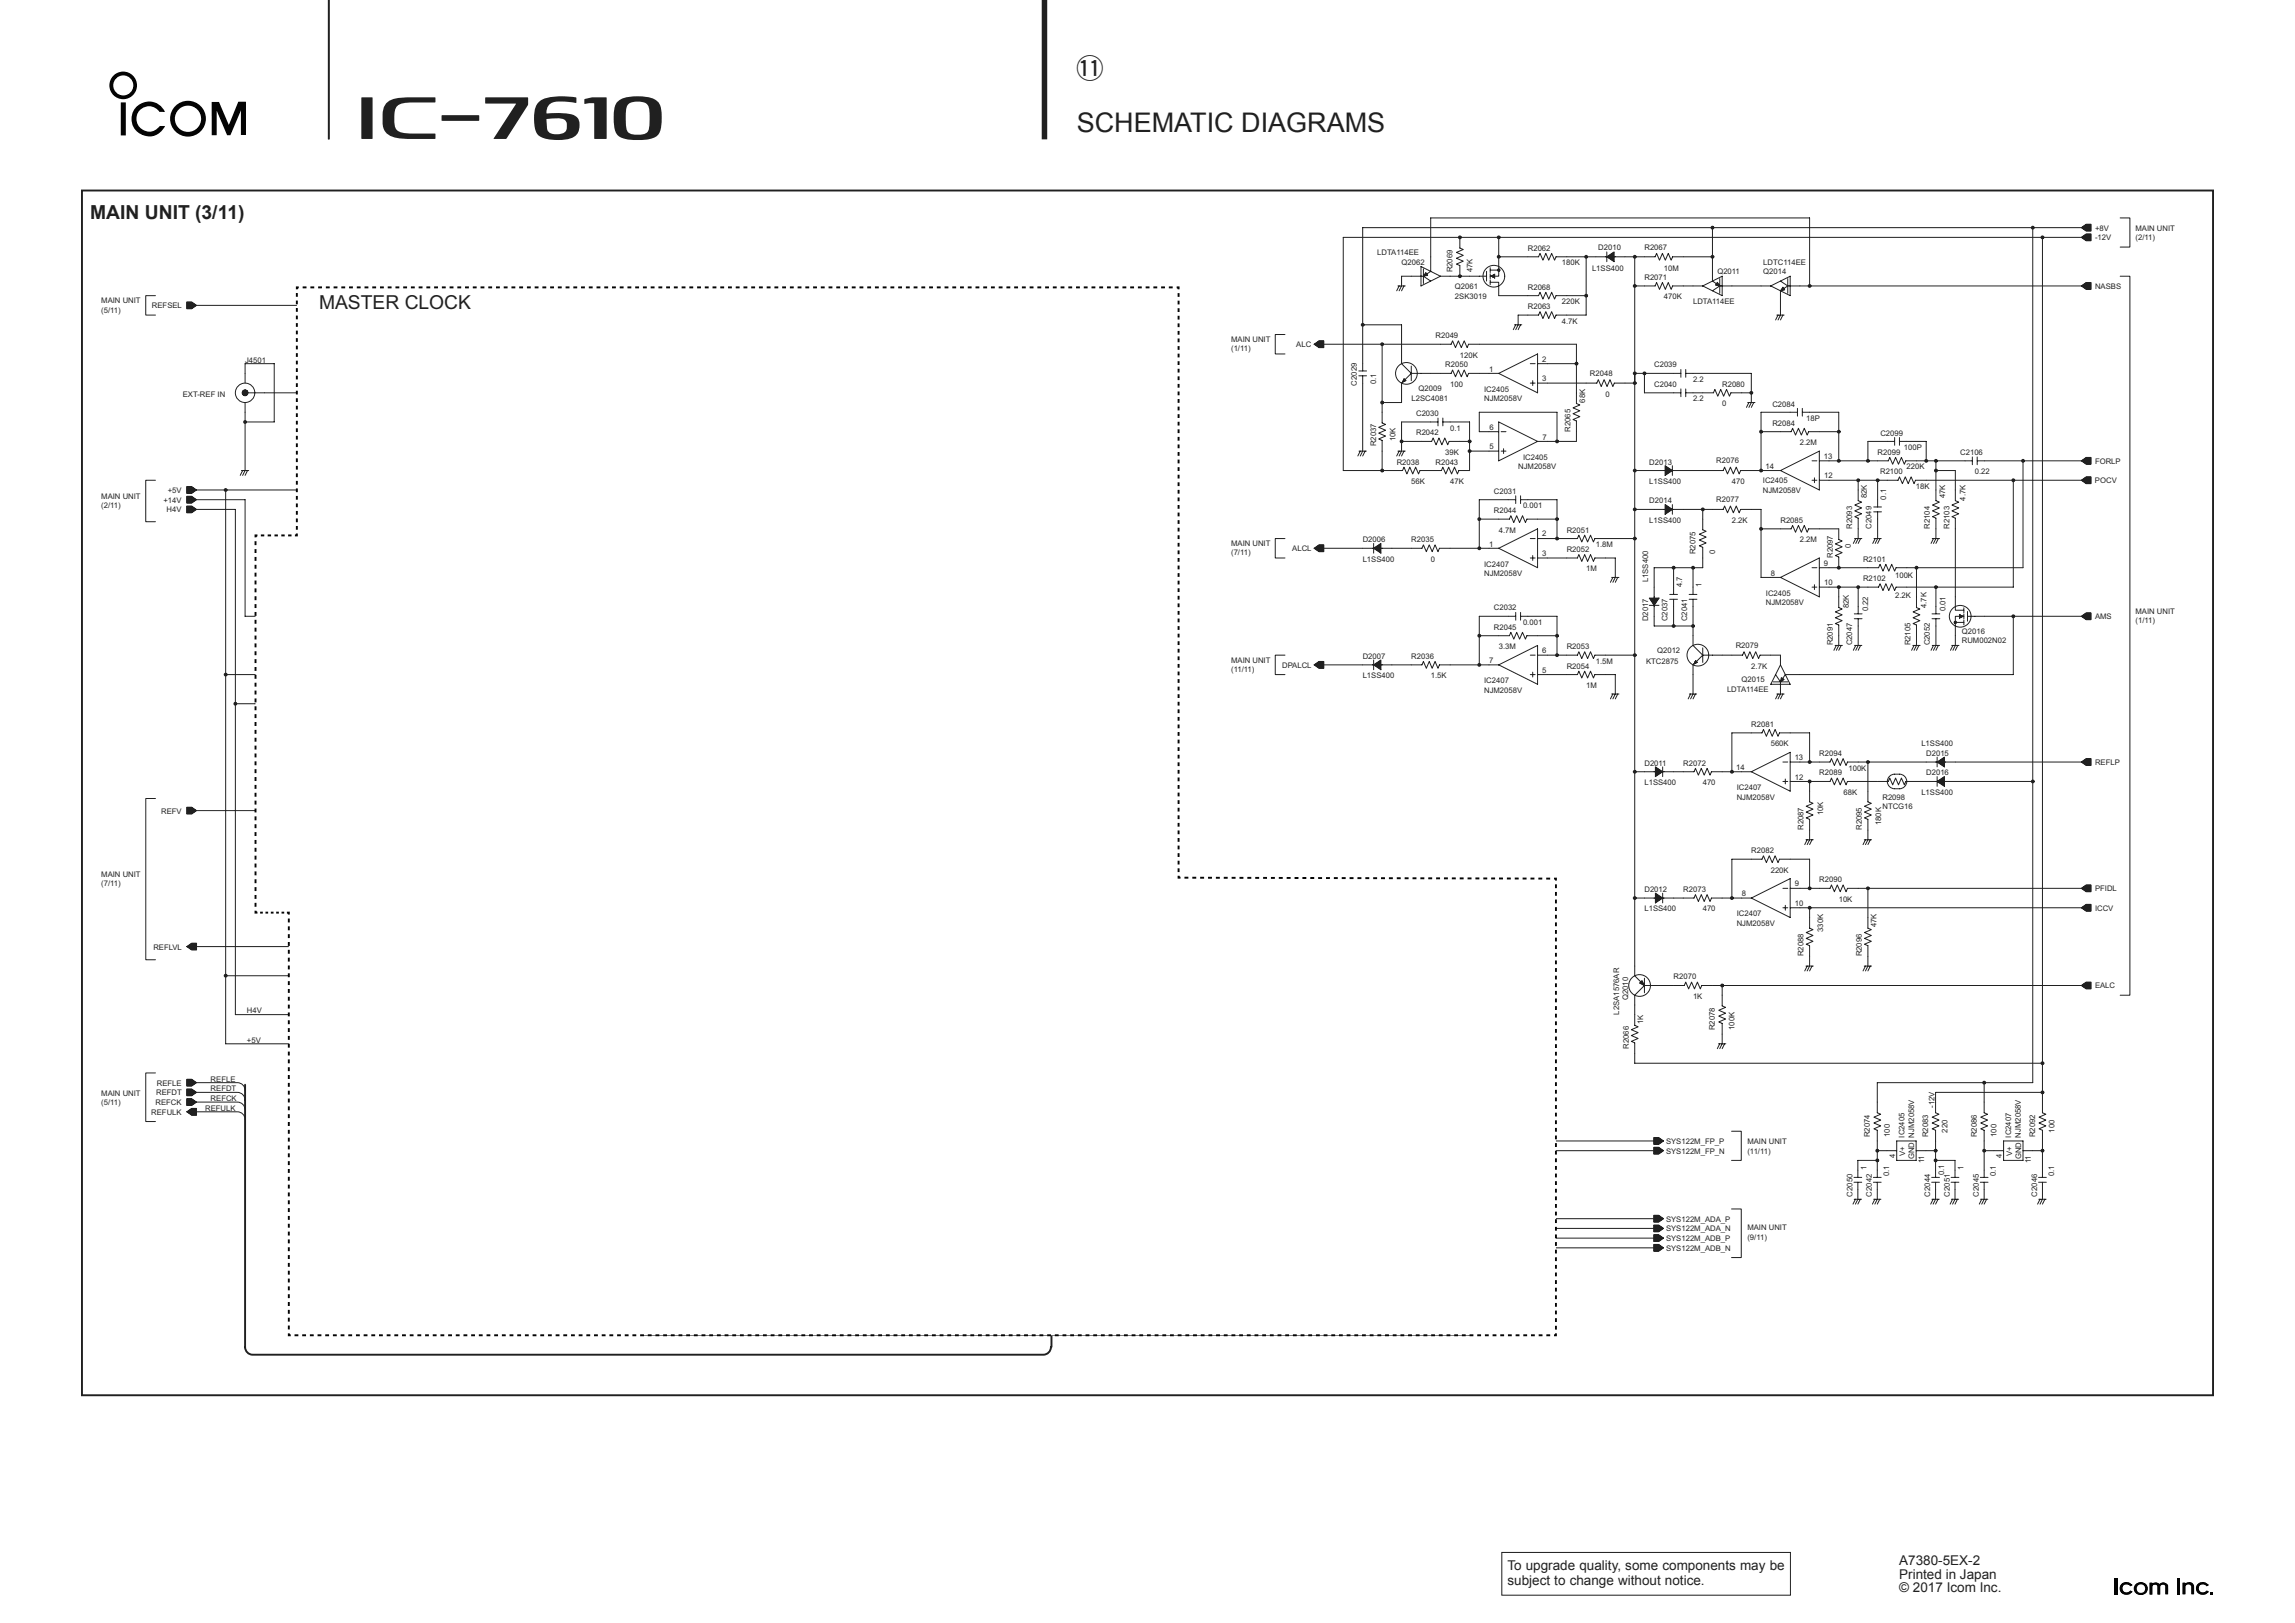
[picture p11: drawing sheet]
<svg xmlns="http://www.w3.org/2000/svg" width="420mm" height="297mm" viewBox="0 0 420 297" stroke-linecap="round" stroke-linejoin="round" font-family="sans-serif">
<defs><g id="words">
<g font-size="4.9" fill="#231f20">
<text x="197" y="14.2">!1</text>
<text x="197.1" y="24.2">SCHEMATIC DIAGRAMS</text>
</g>
<g font-size="3.5" fill="#231f20">
<text x="16.5" y="40">MAIN UNIT (3/11)</text>
<text x="58.4" y="56.6">MASTER CLOCK</text>
</g>
<g font-size="2.5" fill="#231f20">
<text x="275.9" y="287.3">To upgrade quality, some components may be</text>
<text x="347.6" y="286.5">A7380-5EX-2</text>
<text x="275.9" y="290.1">subject to change without notice.</text>
<text x="347.6" y="288.9">Printed in Japan</text>
<text x="347.6" y="291.4">© 2017 Icom Inc.</text>
</g>
<g font-size="1.4" fill="#231f20">
<text x="252" y="46.7">LDTA114EE</text>
<text x="279.6" y="45.9">R2062</text>
<text x="292.5" y="45.8">D2010</text>
<text x="300.9" y="45.8">R2067</text>
<text x="383.4" y="44">-12V</text>
<text x="383.4" y="42.2">+8V</text>
<text x="390.8" y="42.2">MAIN UNIT</text>
<text x="390.8" y="43.9">(2/11)</text>
<text x="256.5" y="48.4">Q2062</text>
<text x="265.8" y="49.8" transform="rotate(-90 265.8 49.8)">R2069</text>
<text x="266.3" y="52.9">Q2061</text>
<text x="269.4" y="49.8" transform="rotate(-90 269.4 49.8)">47K</text>
<text x="279.6" y="53">R2068</text>
<text x="285.8" y="48.6">180K</text>
<text x="291.3" y="49.5">L1SS400</text>
<text x="300.9" y="51.2">R2071</text>
<text x="304.5" y="49.5">10M</text>
<text x="314.3" y="50.2">Q2011</text>
<text x="322.7" y="48.4">LDTC114EE</text>
<text x="322.7" y="50.2">Q2014</text>
<text x="383.4" y="52.9">NASBS</text>
<text x="18.5" y="55.5">MAIN UNIT</text>
<text x="18.5" y="57.2">(5/11)</text>
<text x="27.8" y="56.4">REFSEL</text>
<text x="266.3" y="54.7">2SK3019</text>
<text x="279.6" y="56.6">R2063</text>
<text x="285.8" y="55.7">220K</text>
<text x="285.8" y="59.2">4.7K</text>
<text x="304.5" y="54.8">470K</text>
<text x="309.8" y="55.7">LDTA114EE</text>
<text x="225.3" y="62.5">MAIN UNIT</text>
<text x="225.3" y="64.2">(1/11)</text>
<text x="237.2" y="63.5">ALC</text>
<text x="262.7" y="61.9">R2049</text>
<text x="267.2" y="65.5">120K</text>
<text x="44.9" y="66.3">J4501</text>
<text x="248.3" y="70.6" transform="rotate(-90 248.3 70.6)">C2029</text>
<text x="251.8" y="70.3" transform="rotate(-90 251.8 70.3)">0.1</text>
<text x="259.6" y="71.6">Q2009</text>
<text x="264.5" y="67.2">R2050</text>
<text x="265.4" y="70.8">100</text>
<text x="271.6" y="71.7">IC2405</text>
<text x="272.5" y="68">1</text>
<text x="282.2" y="66.2">2</text>
<text x="282.3" y="69.8">3</text>
<text x="291" y="68.8">R2048</text>
<text x="302.7" y="67.2">C2039</text>
<text x="302.7" y="70.8">C2040</text>
<text x="309.8" y="69.9">2.2</text>
<text x="315.2" y="70.8">R2080</text>
<text x="33.5" y="72.6">EXT-REF IN</text>
<text x="258.3" y="73.3">L2SC4081</text>
<text x="259.2" y="76.1">C2030</text>
<text x="271.6" y="73.5">NJM2058V</text>
<text x="290.1" y="73.7" transform="rotate(-90 290.1 73.7)">68K</text>
<text x="293.8" y="72.6">0</text>
<text x="309.8" y="73.4">2.2</text>
<text x="315.2" y="74.3">0</text>
<text x="324.4" y="74.5">C2084</text>
<text x="324.4" y="77.9">R2084</text>
<text x="330.5" y="77">18P</text>
<text x="251.8" y="81.7" transform="rotate(-90 251.8 81.7)">R2037</text>
<text x="255.4" y="80.8" transform="rotate(-90 255.4 80.8)">10K</text>
<text x="259.2" y="79.7">R2042</text>
<text x="264.5" y="83.2">39K</text>
<text x="265.4" y="78.8">0.1</text>
<text x="272.6" y="82.2">5</text>
<text x="272.6" y="78.6">6</text>
<text x="282.3" y="80.5">7</text>
<text x="287.4" y="79" transform="rotate(-90 287.4 79)">R2065</text>
<text x="329.4" y="81.5">2.2M</text>
<text x="333.8" y="83.9">13</text>
<text x="343.6" y="83.2">R2099</text>
<text x="344.1" y="79.8">C2099</text>
<text x="348.4" y="82.3">100P</text>
<text x="358.7" y="83.2">C2106</text>
<text x="255.6" y="85">R2038</text>
<text x="258.3" y="88.6">56K</text>
<text x="262.7" y="85">R2043</text>
<text x="265.4" y="88.6">47K</text>
<text x="277.8" y="85.9">NJM2058V</text>
<text x="278.7" y="84.1">IC2405</text>
<text x="301.8" y="88.6">L1SS400</text>
<text x="301.8" y="85">D2013</text>
<text x="314.1" y="84.8">R2076</text>
<text x="316.9" y="88.6">470</text>
<text x="322.6" y="88.4">IC2405</text>
<text x="323.1" y="85.8">14</text>
<text x="333.8" y="87.5">12</text>
<text x="344.1" y="86.8">R2100</text>
<text x="348.9" y="85.9">220K</text>
<text x="350.6" y="89.5">18K</text>
<text x="361.4" y="86.8">0.22</text>
<text x="383.4" y="88.4">POCV</text>
<text x="383.4" y="84.9">FORLP</text>
<text x="18.5" y="91.3">MAIN UNIT</text>
<text x="18.5" y="92.9">(2/11)</text>
<text x="29.9" y="92">+14V</text>
<text x="30.5" y="93.8">H4V</text>
<text x="30.7" y="90.2">+5V</text>
<text x="273.4" y="90.3">C2031</text>
<text x="273.4" y="93.9">R2044</text>
<text x="278.7" y="93">0.001</text>
<text x="301.8" y="95.7">L1SS400</text>
<text x="301.8" y="92.1">D2014</text>
<text x="314.1" y="91.9">R2077</text>
<text x="316.9" y="95.7">2.2K</text>
<text x="322.6" y="90.2">NJM2058V</text>
<text x="325.8" y="95.7">R2085</text>
<text x="341.6" y="91.2" transform="rotate(-90 341.6 91.2)">82K</text>
<text x="345.2" y="91.4" transform="rotate(-90 345.2 91.4)">0.1</text>
<text x="356" y="91.2" transform="rotate(-90 356 91.2)">47K</text>
<text x="359.7" y="91.6" transform="rotate(-90 359.7 91.6)">4.7K</text>
<text x="225.3" y="99.9">MAIN UNIT</text>
<text x="225.3" y="101.6">(7/11)</text>
<text x="236.5" y="100.9">ALCL</text>
<text x="249.4" y="99.2">D2006</text>
<text x="258.3" y="99.2">R2035</text>
<text x="272.5" y="100">1</text>
<text x="274.3" y="97.5">4.7M</text>
<text x="282.2" y="98.2">2</text>
<text x="282.3" y="101.8">3</text>
<text x="286.7" y="101">R2052</text>
<text x="286.7" y="97.5">R2051</text>
<text x="292.1" y="100.1">1.8M</text>
<text x="310.3" y="101.4" transform="rotate(-90 310.3 101.4)">R2075</text>
<text x="313.9" y="101.4" transform="rotate(-90 313.9 101.4)">0</text>
<text x="329.4" y="99.2">2.2M</text>
<text x="338.7" y="100.3" transform="rotate(-90 338.7 100.3)">0</text>
<text x="339" y="96.8" transform="rotate(-90 339 96.8)">R2093</text>
<text x="342.5" y="96.8" transform="rotate(-90 342.5 96.8)">C2049</text>
<text x="353.2" y="96.8" transform="rotate(-90 353.2 96.8)">R2104</text>
<text x="356.7" y="96.8" transform="rotate(-90 356.7 96.8)">R2103</text>
<text x="249.4" y="102.8">L1SS400</text>
<text x="261.8" y="102.8">0</text>
<text x="271.6" y="105.5">NJM2058V</text>
<text x="271.6" y="103.7">IC2407</text>
<text x="290.3" y="104.6">1M</text>
<text x="301.6" y="106.6" transform="rotate(-90 301.6 106.6)">L1SS400</text>
<text x="307.8" y="107.4" transform="rotate(-90 307.8 107.4)">4.7</text>
<text x="311.4" y="107.4" transform="rotate(-90 311.4 107.4)">1</text>
<text x="324.1" y="105.4">8</text>
<text x="333.8" y="103.5">9</text>
<text x="333.8" y="107.1">10</text>
<text x="335.4" y="102.1" transform="rotate(-90 335.4 102.1)">R2097</text>
<text x="340.9" y="106.3">R2102</text>
<text x="340.9" y="102.8">R2101</text>
<text x="346.8" y="105.8">100K</text>
<text x="273.4" y="111.7">C2032</text>
<text x="301.6" y="113.7" transform="rotate(-90 301.6 113.7)">D2017</text>
<text x="305.2" y="113.7" transform="rotate(-90 305.2 113.7)">C2037</text>
<text x="308.7" y="113.7" transform="rotate(-90 308.7 113.7)">C2041</text>
<text x="323.2" y="110.8">NJM2058V</text>
<text x="323.2" y="109">IC2405</text>
<text x="338.4" y="111.3" transform="rotate(-90 338.4 111.3)">82K</text>
<text x="341.9" y="111.9" transform="rotate(-90 341.9 111.9)">0.22</text>
<text x="346.8" y="109.4">2.2K</text>
<text x="352.6" y="111.3" transform="rotate(-90 352.6 111.3)">4.7K</text>
<text x="356.1" y="111.9" transform="rotate(-90 356.1 111.9)">0.01</text>
<text x="383.4" y="113.3">AMS</text>
<text x="390.8" y="112.4">MAIN UNIT</text>
<text x="273.4" y="115.2">R2045</text>
<text x="274.3" y="118.8">3.3M</text>
<text x="278.7" y="114.3">0.001</text>
<text x="282.2" y="119.5">6</text>
<text x="286.7" y="118.8">R2053</text>
<text x="303.3" y="119.6">Q2012</text>
<text x="317.6" y="118.5">R2079</text>
<text x="335.4" y="118.1" transform="rotate(-90 335.4 118.1)">R2091</text>
<text x="339" y="118.1" transform="rotate(-90 339 118.1)">C2047</text>
<text x="349.6" y="118.1" transform="rotate(-90 349.6 118.1)">R2105</text>
<text x="353.2" y="118.1" transform="rotate(-90 353.2 118.1)">C2052</text>
<text x="359" y="117.7">RUM002N02</text>
<text x="359" y="115.9">Q2016</text>
<text x="390.8" y="114.1">(1/11)</text>
<text x="225.3" y="121.3">MAIN UNIT</text>
<text x="225.3" y="123">(11/11)</text>
<text x="234.6" y="122.2">DPALCL</text>
<text x="249.4" y="124.1">L1SS400</text>
<text x="249.4" y="120.6">D2007</text>
<text x="258.3" y="120.6">R2036</text>
<text x="261.8" y="124.1">1.5K</text>
<text x="271.6" y="125">IC2407</text>
<text x="272.5" y="121.4">7</text>
<text x="282.3" y="123.1">5</text>
<text x="286.7" y="122.3">R2054</text>
<text x="290.3" y="125.9">1M</text>
<text x="292.1" y="121.5">1.5M</text>
<text x="301.2" y="121.5">KTC2875</text>
<text x="318.7" y="124.9">Q2015</text>
<text x="320.5" y="122.3">2.7K</text>
<text x="271.6" y="126.8">NJM2058V</text>
<text x="316.1" y="126.7">LDTA114EE</text>
<text x="320.5" y="133">R2081</text>
<text x="324.1" y="136.6">560K</text>
<text x="351.6" y="136.6">L1SS400</text>
<text x="300.9" y="143.7">L1SS400</text>
<text x="300.9" y="140.1">D2011</text>
<text x="308.1" y="140.1">R2072</text>
<text x="311.6" y="143.7">470</text>
<text x="317.7" y="140.9">14</text>
<text x="328.4" y="139.1">13</text>
<text x="328.5" y="142.6">12</text>
<text x="332.9" y="138.3">R2094</text>
<text x="332.9" y="141.9">R2089</text>
<text x="338.3" y="141">100K</text>
<text x="352.5" y="141.9">D2016</text>
<text x="352.5" y="138.3">D2015</text>
<text x="383.4" y="140">REFLP</text>
<text x="29.5" y="148.9">REFV</text>
<text x="317.8" y="146.3">NJM2058V</text>
<text x="317.8" y="144.6">IC2407</text>
<text x="333.6" y="149.2" transform="rotate(-90 333.6 149.2)">10K</text>
<text x="337.4" y="145.5">68K</text>
<text x="344.5" y="148.1">NTCG16</text>
<text x="344.5" y="146.3">R2098</text>
<text x="351.6" y="145.5">L1SS400</text>
<text x="330.1" y="151.9" transform="rotate(-90 330.1 151.9)">R2087</text>
<text x="340.7" y="151.9" transform="rotate(-90 340.7 151.9)">R2095</text>
<text x="344.3" y="151" transform="rotate(-90 344.3 151)">180K</text>
<text x="18.5" y="160.4">MAIN UNIT</text>
<text x="320.5" y="156.1">R2082</text>
<text x="324.1" y="159.7">220K</text>
<text x="332.9" y="161.5">R2090</text>
<text x="18.5" y="162.1">(7/11)</text>
<text x="300.9" y="166.8">L1SS400</text>
<text x="300.9" y="163.2">D2012</text>
<text x="308.1" y="163.2">R2073</text>
<text x="311.6" y="166.8">470</text>
<text x="317.8" y="167.7">IC2407</text>
<text x="318.8" y="164">8</text>
<text x="328.4" y="162.2">9</text>
<text x="328.5" y="165.8">10</text>
<text x="336.5" y="165">10K</text>
<text x="383.4" y="166.7">ICCV</text>
<text x="383.4" y="163.1">PFIDL</text>
<text x="28.1" y="173.8">REFLVL</text>
<text x="317.8" y="169.5">NJM2058V</text>
<text x="333.6" y="170.6" transform="rotate(-90 333.6 170.6)">330K</text>
<text x="343.4" y="169.7" transform="rotate(-90 343.4 169.7)">47K</text>
<text x="306.3" y="179.2">R2070</text>
<text x="330.1" y="175" transform="rotate(-90 330.1 175)">R2088</text>
<text x="340.7" y="175" transform="rotate(-90 340.7 175)">R2096</text>
<text x="45.2" y="185.5">H4V</text>
<text x="296.3" y="185.7" transform="rotate(-90 296.3 185.7)">L2SA1576AR</text>
<text x="297.9" y="183" transform="rotate(-90 297.9 183)">Q2010</text>
<text x="309.8" y="182.8">1K</text>
<text x="383.4" y="180.9">EALC</text>
<text x="45.2" y="190.8">+5V</text>
<text x="298.1" y="191.9" transform="rotate(-90 298.1 191.9)">R2066</text>
<text x="300.7" y="187.5" transform="rotate(-90 300.7 187.5)">1K</text>
<text x="313.8" y="188.5" transform="rotate(-90 313.8 188.5)">R2078</text>
<text x="317.5" y="188.5" transform="rotate(-90 317.5 188.5)">100K</text>
<text x="38.6" y="197.9">REFLE</text>
<text x="18.5" y="200.6">MAIN UNIT</text>
<text x="18.5" y="202.3">(5/11)</text>
<text x="27.7" y="204">REFULK</text>
<text x="28.5" y="202.2">REFCK</text>
<text x="28.6" y="200.4">REFDT</text>
<text x="28.7" y="198.7">REFLE</text>
<text x="37.5" y="203.2">REFULK</text>
<text x="38.6" y="199.7">REFDT</text>
<text x="38.6" y="201.5">REFCK</text>
<text x="354" y="202.7" transform="rotate(-90 354 202.7)">-12V</text>
<text x="304.9" y="209.3">SYS122M_FP_P</text>
<text x="319.8" y="209.4">MAIN UNIT</text>
<text x="342.2" y="208.1" transform="rotate(-90 342.2 208.1)">R2074</text>
<text x="345.8" y="208.1" transform="rotate(-90 345.8 208.1)">100</text>
<text x="348.5" y="208.2" transform="rotate(-90 348.5 208.2)">IC2405</text>
<text x="350.3" y="208.2" transform="rotate(-90 350.3 208.2)">NJM2058V</text>
<text x="352.9" y="208.1" transform="rotate(-90 352.9 208.1)">R2083</text>
<text x="356.4" y="207.3" transform="rotate(-90 356.4 207.3)">220</text>
<text x="361.8" y="208.1" transform="rotate(-90 361.8 208.1)">R2086</text>
<text x="365.4" y="208.1" transform="rotate(-90 365.4 208.1)">100</text>
<text x="368.1" y="208.2" transform="rotate(-90 368.1 208.2)">IC2407</text>
<text x="369.9" y="208.2" transform="rotate(-90 369.9 208.2)">NJM2058V</text>
<text x="372.4" y="208.1" transform="rotate(-90 372.4 208.1)">R2092</text>
<text x="376" y="207.3" transform="rotate(-90 376 207.3)">100</text>
<text x="304.9" y="211.1">SYS122M_FP_N</text>
<text x="319.8" y="211.1">(11/11)</text>
<text x="341.6" y="214.1" transform="rotate(-90 341.6 214.1)">1</text>
<text x="345.7" y="215.2" transform="rotate(-90 345.7 215.2)">0.1</text>
<text x="346.8" y="211.9" transform="rotate(-90 346.8 211.9)">4</text>
<text x="348.7" y="211.5" transform="rotate(-90 348.7 211.5)">V+</text>
<text x="350.3" y="212.1" transform="rotate(-90 350.3 212.1)">GND</text>
<text x="352.1" y="212.9" transform="rotate(-90 352.1 212.9)">11</text>
<text x="355.8" y="215" transform="rotate(-90 355.8 215)">0.1</text>
<text x="359.3" y="214.1" transform="rotate(-90 359.3 214.1)">1</text>
<text x="365.3" y="215.2" transform="rotate(-90 365.3 215.2)">0.1</text>
<text x="366.4" y="211.9" transform="rotate(-90 366.4 211.9)">4</text>
<text x="368.2" y="211.5" transform="rotate(-90 368.2 211.5)">V+</text>
<text x="369.9" y="212.1" transform="rotate(-90 369.9 212.1)">GND</text>
<text x="371.7" y="212.9" transform="rotate(-90 371.7 212.9)">11</text>
<text x="375.9" y="215.2" transform="rotate(-90 375.9 215.2)">0.1</text>
<text x="339" y="219" transform="rotate(-90 339 219)">C2050</text>
<text x="342.6" y="219" transform="rotate(-90 342.6 219)">C2042</text>
<text x="353.2" y="219" transform="rotate(-90 353.2 219)">C2044</text>
<text x="356.8" y="219" transform="rotate(-90 356.8 219)">C2051</text>
<text x="362.1" y="219" transform="rotate(-90 362.1 219)">C2045</text>
<text x="372.8" y="219" transform="rotate(-90 372.8 219)">C2046</text>
<text x="304.9" y="227.1">SYS122M_ADB_P</text>
<text x="304.9" y="225.3">SYS122M_ADA_N</text>
<text x="304.9" y="223.6">SYS122M_ADA_P</text>
<text x="319.8" y="225.2">MAIN UNIT</text>
<text x="319.8" y="226.9">(9/11)</text>
<text x="304.9" y="228.9">SYS122M_ADB_N</text>
</g>
</g></defs>
<g fill="#000">
<path d="M22.1 18.7h.9v6.1h-.9zM38.7 18.7h1.4l1.8 4.2 1.7-4.3h1.4v6.1h-.9v-4.5l-1.9 4.5h-.6l-1.9-4.5v4.5h-1zM24.7 19.8a3.2 3.2 0 0 1 5.5 .7h-1a2.32 2.32 0 0 0-3.5-.4 2.32 2.32 0 0 0 .1 3.5 2.32 2.32 0 0 0 3.5-.5h.9a3.2 3.2 0 0 1-4.5 1.4 3.2 3.2 0 0 1-1-4.7zM386.9 288.8h.5v2.9h-.5zM390.7 290a1.24 1.24 0 0 1 1.8-.3 1.24 1.24 0 0 1 .2 1.8 1.24 1.24 0 0 1-1.7 .1 1.14 1.14 0 0 1-.3-1.6zM398.4 288.8h.5v2.9h-.5zM399.4 289.6h.5v.2a.95 .95 0 0 1 .9-.3 .95 .95 0 0 1 .7 .8v1.4h-.5v-1.4l-.2-.3a.63 .63 0 0 0-.8 .2l-.1 1.5h-.5zM402.2 289.8a1.38 1.38 0 0 1 2 .3l-.4 .2a.79 .79 0 0 0-1-.4 .79 .79 0 0 0-.4 1.1 .79 .79 0 0 0 1 .4l.4-.3 .4 .2a1.22 1.22 0 0 1-1.8 .3 1.22 1.22 0 0 1-.2-1.8zM404.5 291.3h.4v.4h-.4z"/>
<path d="M20 15.6a2.55 2.55 0 0 0 5.1 0 2.55 2.55 0 0 0-5.1 0zM20.7 15.6a1.85 1.85 0 0 1 3.7 0 1.85 1.85 0 0 1-3.7 0z"/>
<path d="M31.1 21.7a3.3 3.3 0 0 0 6.6 0 3.3 3.3 0 0 0-6.6 0zM32 21.7a2.4 2.4 0 0 1 4.8 0 2.4 2.4 0 0 1-4.8 0z"/>
</g>
<circle cx="391.7" cy="290.7" r=".78" fill="#fff"/>
<path d="M387 288.8h.5v2.9h-.5zM388.2 289.8a1.38 1.38 0 0 1 2 .3l-.4 .2a.79 .79 0 0 0-1-.4 .79 .79 0 0 0-.4 1.1 .79 .79 0 0 0 1.1 .4l.4-.3 .3 .2a1.22 1.22 0 0 1-1.7 .3 1.22 1.22 0 0 1-.3-1.8zM390.8 290a1.24 1.24 0 0 1 1.7-.3 1.24 1.24 0 0 1 .3 1.8 1.24 1.24 0 0 1-1.8 .1 1.14 1.14 0 0 1-.2-1.6zM393.4 289.6h.4v.2l.4-.2a.89 .89 0 0 1 1 .3 .97 .97 0 0 1 1.2-.1 .97 .97 0 0 1 .3 1.2v.7h-.4v-1.4a.52 .52 0 0 0-.6-.3 .52 .52 0 0 0-.4 .3v1.5h-.5v-1.5l-.1-.2-.4-.1-.3 .1-.2 .2v1.5h-.4zM398.4 288.8h.5v2.9h-.5zM399.5 289.6h.4v.2a.95 .95 0 0 1 1-.3 .95 .95 0 0 1 .6 .8v1.4h-.4v-1.4l-.2-.3a.63 .63 0 0 0-.9 .2v1.5h-.5zM402.3 289.8a1.38 1.38 0 0 1 1.9 .3l-.3 .2a.79 .79 0 0 0-1.1-.4 .79 .79 0 0 0-.3 1.1 .79 .79 0 0 0 1 .4l.4-.3 .3 .2a1.22 1.22 0 0 1-1.7 .3 1.22 1.22 0 0 1-.2-1.8zM404.5 291.3h.5v.4h-.5z" fill="#000"/>
<path d="M274.8 284.1h52.9v7.8h-52.9z" fill="none" stroke="#231f20" stroke-width=".18"/>
<circle cx="391.8" cy="290.7" r=".78" fill="#fff"/>
<path d="M388.3 289.8a1.38 1.38 0 0 1 2 .3l-.4 .2a.79 .79 0 0 0-1.1-.4 .79 .79 0 0 0-.3 1.1 .79 .79 0 0 0 1 .4l.4-.3 .4 .2a1.22 1.22 0 0 1-1.8 .3 1.22 1.22 0 0 1-.2-1.8zM393.4 289.6h.5v.2l.3-.2a.89 .89 0 0 1 1 .3 .97 .97 0 0 1 1.3-.1 .97 .97 0 0 1 .3 1.2v.7h-.5v-1.4a.52 .52 0 0 0-.5-.3 .52 .52 0 0 0-.5 .3v1.5h-.4v-1.5l-.2-.2-.3-.1-.3 .1-.2 .2v1.5h-.5z" fill="#000"/>
<path d="M60.1 -.1v25.6" fill="none" stroke="#231f20" stroke-width=".3"/>
<path d="M191.1 -.1v25.6" fill="none" stroke="#231f20" stroke-width="1" stroke-linecap="butt"/>
<path d="M66.2 17.8l-.1 7.5 .1 .1h1.9l.1-.1v-7.4l-.1-.1zM80.8 21.1v.9l.1 .1h6.7l.1-.1v-.8l-.1-.1zM70.7 18.8l-.3 .6a7 7 0 0 0 0 4.6 4.9 4.9 0 0 0 4.3 1.4h4.9l.1-.1v-.7l-.1-.2h-4a4.2 4.2 0 0 1-3-.6 5.1 5.1 0 0 1-.2-4.1 2.29 2.29 0 0 1 2.2-.9h5l.1-.2v-.7l-.1-.1h-5a5.9 5.9 0 0 0-3.9 1zM88.8 17.8v1l.1 .2h5.5l-4.1 6.4h2.3l4-6.1v-1.5zM98.7 18.5a8.4 8.4 0 0 1 5-.8l1.8 .2v.8l-.1 .1a9.5 9.5 0 0 0-4.5 .1 1.73 1.73 0 0 0-.8 1.9 13.1 13.1 0 0 1 5 .3 1.78 1.78 0 0 1 .9 2.2 2.17 2.17 0 0 1-1.6 2 7.3 7.3 0 0 1-5.8-.5 4.6 4.6 0 0 1-.8-3.8 3.4 3.4 0 0 1 .9-2.5zM100 21.8l.1 1.7a1.09 1.09 0 0 0 1 1 2.62 2.62 0 0 0 2.5-.5 1.47 1.47 0 0 0-1.1-2.3zM107 18.2v.8l.9-.1h.7l.1 .1 .1 6.4h2.2v-7.6h-2.7zM113 18.6a6.9 6.9 0 0 1 5.3-.9 2.72 2.72 0 0 1 2.8 2.8v1a5.2 5.2 0 0 1-.7 3.2 7 7 0 0 1-4.7 .9l-.9-.1a2.41 2.41 0 0 1-2.4-2.3l-.1-.8a7 7 0 0 1 .5-3.5zM115.1 19a1.84 1.84 0 0 0-.6 1.5v1.6a2.85 2.85 0 0 0 .6 2.2 4.2 4.2 0 0 0 3.2 0 1.78 1.78 0 0 0 .6-1.5v-1.5a3 3 0 0 0-.6-2.3 3.5 3.5 0 0 0-3.2 0z" fill="#231f20"/>
<g fill="none" stroke="#231f20" stroke-width=".18">
<path d="M81.5 86.1h1.4M81.7 86.1l-.4 .9M82.2 86.1l-.5 .9M82.6 86.1l-.4 .9M168.6 160.8h1.4M168.9 160.8l-.5 .9M169.3 160.8l-.4 .9M169.8 160.8l-.5 .9M177.5 160.8h1.4M177.8 160.8l-.5 .9M178.2 160.8l-.4 .9M178.6 160.8l-.4 .9"/>
<path d="M136.6 214.1h1.4M136.9 214.1l-.5 .9M137.3 214.1l-.4 .9M137.8 214.1l-.5 .9M239.8 239h1.3M240 239l-.5 .9M240.4 239l-.4 .9M240.9 239l-.5 .9M241.5 239h1.4M241.8 239l-.5 .9M242.2 239l-.4 .9M242.6 239l-.4 .9"/>
</g>
<g fill="#231f20">
<path d="M34.2 147.7l.9 1.3h-.9z"/>
<path d="M35.1 147.7v1.3h-.9z"/>
<path d="M34.2 149l1.8-.7-.9 .7z"/>
<path d="M34.2 147.7h.9l-.9 1.3z"/>
<path d="M34.2 147.7l1.8 .6-1.8 .7z"/>
<path d="M34.2 147.7h.9l.9 .6z"/>
<path d="M34.2 147.7h.9v1.3z"/>
<path d="M35.1 147.7l.9 .6-.9 .7z"/>
<path d="M35.1 147.7l.9 .6-1.8 .7z"/>
<path d="M34.2 147.7l1.8 .6-.9 .7z"/>
</g>
<g fill="none" stroke="#231f20" stroke-width=".18">
<path d="M92.9 71.9h1.3M94.2 71.2v1.4M95.1 71.2v1.4M95.1 71.9h1.3M116 79v2l.6 .2-1.3 .6 1.3 .5-1.3 .5 1.3 .6-1.3 .5 .7 .3v1.9M74.4 86.1h1.3M74.6 86.1l-.4 .9M75.1 86.1l-.5 .9M75.5 86.1l-.4 .9M86.9 86.1h1.3M87.1 86.1l-.5 .9M87.5 86.1l-.4 .9"/>
<path d="M88 86.1l-.5 .9M111.7 82.1h1.4M111.7 83h1.4M112.4 80.8v1.3M112.4 83v1.3M150.8 105.2h1.4M150.8 106.1h1.4M151.5 103.9v1.3M151.5 106.1v1.3M34.2 147.7h.9l.9 .6-.9 .7h-.9zM133.1 160.8h1.3M133.3 160.8l-.4 .9"/>
<path d="M133.8 160.8l-.5 .9M134.2 160.8l-.4 .9M211.3 239h1.4M211.5 239l-.4 .9M212 239l-.5 .9M212.4 239l-.4 .9M243.3 239h1.3M243.5 239l-.4 .9M244 239l-.5 .9M244.4 239l-.4 .9"/>
</g>
<g fill="#231f20">
<path d="M34.2 55.3l.9 1.2h-.9z"/>
<path d="M35.1 55.3v1.2h-.9z"/>
<path d="M34.2 56.5l1.8-.6-.9 .6z"/>
<path d="M34.2 55.3h.9l-.9 1.2z"/>
<path d="M34.2 55.3l1.8 .6-1.8 .6z"/>
<path d="M34.2 55.3h.9l.9 .6z"/>
<path d="M34.2 55.3h.9v1.2z"/>
<path d="M35.1 55.3l.9 .6-.9 .6z"/>
<path d="M35.1 55.3l.9 .6-1.8 .6z"/>
<path d="M34.2 55.3l1.8 .6-.9 .6z"/>
</g>
<g fill="none" stroke="#231f20" stroke-width=".18">
<path d="M34.2 55.3h.9l.9 .6-.9 .6h-.9zM105.3 79v2a.68 .68 0 0 1 .7 .9 .68 .68 0 0 1-1.2 .2 .7 .7 0 0 1 1 0 .7 .7 0 0 1 0 1 .7 .7 0 0 1-1-.1 .71 .71 0 0 1 1.2 .1 .71 .71 0 0 1-.7 1.1v1.9M67.3 86.1h1.3M67.5 86.1l-.4 .9M68 86.1l-.5 .9M68.4 86.1l-.4 .9M111.7 86.1h1.4M112 86.1l-.5 .9M112.4 86.1l-.4 .9M112.9 86.1l-.5 .9M124.9 146.6h1.9l.3-.7 .5 1.3 .6-1.3 .5 1.3 .5-1.3 .6 1.3 .2-.6h2M150.8 154.1h1.4"/>
<path d="M150.8 153.2h1.4M151.5 151.9v1.3M151.5 154.1v1.3M159.8 160.8h1.3M160 160.8l-.5 .9M160.4 160.8l-.4 .9M160.9 160.8l-.5 .9M143.8 239h1.3M144 239l-.5 .9M144.4 239l-.4 .9M144.9 239l-.5 .9M163.3 239h1.4"/>
<path d="M163.4 239.4h1.1M163.8 239.7h.4"/>
</g>
<path d="M87.5 75.7l.9 1.3h-1.8z" fill="#231f20"/>
<g fill="none" stroke="#231f20" stroke-width=".18">
<path d="M86.6 75.7h1.8M87.5 75.7l.9 1.3h-1.8zM87.5 73.7v2M87.5 77v2M105.3 71.9v1.9l.6 .3-1.2 .5 1.2 .6-1.2 .5 1.2 .5-1.2 .6 .6 .2v2M129.5 82.1h1.4M129.5 83h1.4M130.2 80.8v1.3M130.2 83v1.3M126 109.2h1.3M126.2 109.2l-.4 .9M126.6 109.2l-.4 .9"/>
<path d="M127.1 109.2l-.5 .9M131.3 109.2h1.3M131.5 109.2l-.4 .9M132 109.2l-.5 .9M132.4 109.2l-.4 .9M145.5 109.2h1.4M145.8 109.2l-.5 .9M146.2 109.2l-.4 .9M146.6 109.2l-.4 .9M173.9 154.1h1.5M173.9 153.2h1.5M174.6 151.9v1.3"/>
<path d="M174.6 154.1v1.3M152.6 239h1.4M152.9 239l-.5 .9M153.3 239l-.4 .9M153.8 239l-.5 .9"/>
</g>
<g fill="#231f20">
<path d="M34.2 173.2l.9-.6v1.2z"/>
<path d="M34.2 173.2l1.8-.6-.9 1.2z"/>
<path d="M34.2 173.2l1.8 .6h-.9z"/>
<path d="M34.2 173.2l.9-.6h.9z"/>
<path d="M34.2 173.2l.9-.6 .9 1.2z"/>
<path d="M35.1 172.6h.9v1.2z"/>
<path d="M35.1 172.6h.9l-.9 1.2z"/>
<path d="M36 172.6v1.2h-.9z"/>
<path d="M34.2 173.2l1.8-.6v1.2z"/>
<path d="M35.1 172.6l.9 1.2h-.9z"/>
</g>
<g fill="none" stroke="#231f20" stroke-width=".18">
<path d="M68 73.7v1.9l.6 .3-1.3 .5 1.3 .6-1.3 .5 1.3 .5-1.3 .6 .7 .2v2M68 71.9h1.9l.3-.6 .5 1.2 .6-1.2 .5 1.2 .5-1.2 .6 1.2 .2-.6h2M75.1 73.7v1.9l.6 .3-1.2 .5 1.2 .6-1.2 .5 1.2 .5-1.2 .6 .6 .2v2M98.2 71.9h1.9l.3-.6 .5 1.2 .6-1.2 .5 1.2 .5-1.2 .6 1.2 .2-.6h2M119.5 79h2l.3-.6 .5 1.2 .5-1.2 .6 1.2 .5-1.2 .5 1.2 .3-.6h1.9M156.9 71.9h1.9l.3-.6 .5 1.2 .6-1.2 .5 1.2 .5-1.2 .6 1.2 .2-.6h2M104.6 86.1h1.4M104.9 86.1l-.5 .9M105.3 86.1l-.4 .9M105.7 86.1l-.4 .9M129.5 86.1h1.4M129.8 86.1l-.5 .9"/>
<path d="M130.2 86.1l-.4 .9M130.6 86.1l-.4 .9M137.3 93.2v2l.6 .2-1.2 .6 1.2 .5-1.2 .5 1.2 .6-1.2 .5 .6 .3v1.9M150.9 109.2h1.3M151.1 109.2l-.5 .9M151.5 109.2l-.4 .9M152 109.2l-.5 .9M133.8 137.7v1.9l.6 .3-1.3 .5 1.3 .6-1.3 .5 1.3 .5-1.3 .6 .7 .2v2M133.8 150.1v2l.6 .2-1.3 .6 1.3 .5-1.3 .5 1.3 .6-1.3 .5 .7 .3v1.9M143.7 154.1h1.4M143.7 153.2h1.4M144.4 151.9v1.3"/>
<path d="M144.4 154.1v1.3M147.3 154.1h1.4M147.3 153.2h1.4M148 151.9v1.3M148 154.1v1.3M153.3 146.6h1.8M153.3 148.3h1.8M155.1 144.8h10.7v5.3h-10.7zM160.4 143v1.8M160.4 150.1v1.8M163.3 143h1.3M163.5 143l-.4 .9"/>
<path d="M164 143l-.5 .9M164.4 143l-.4 .9M165.8 146.6h1.7M165.8 148.3h1.7M177.5 154.1h1.4M177.5 153.2h1.4M178.2 151.9v1.3M178.2 154.1v1.3M34.2 173.2l.9-.6h.9v1.2h-.9zM138.4 160.8h1.4M138.6 160.8l-.4 .9M139.1 160.8l-.5 .9"/>
<path d="M139.5 160.8l-.4 .9M143.8 160.8h1.3M144 160.8l-.5 .9M144.4 160.8l-.4 .9M144.9 160.8l-.5 .9M147.3 160.8h1.3M147.5 160.8l-.4 .9M148 160.8l-.5 .9M148.4 160.8l-.4 .9M150.9 160.8h1.3M151.1 160.8l-.5 .9M151.5 160.8l-.4 .9"/>
<path d="M152 160.8l-.5 .9M174 160.8h1.3M174.2 160.8l-.4 .9M174.6 160.8l-.4 .9M175.1 160.8l-.5 .9M185.3 214.1h-1.9l-.3 .6-.5-1.2-.6 1.2-.5-1.2-.5 1.2-.6-1.2-.2 .6h-2M185.3 215.9h-1.9l-.3 .6-.5-1.2-.6 1.2-.5-1.2-.5 1.2-.6-1.2-.2 .6h-2M185.3 217.7h-1.9l-.3 .6-.5-1.2-.6 1.2-.5-1.2-.5 1.2-.6-1.2-.2 .6h-2M185.3 219.5h-1.9l-.3 .6-.5-1.3-.6 1.3-.5-1.3-.5 1.3-.6-1.3-.2 .7h-2M215.5 219.5h12.5v5.3h-12.5zM239.7 213.4h1.4v1.4h-1.4zM240.4 212.3v3.6"/>
<path d="M140.2 239h1.3M140.4 239l-.4 .9M140.9 239l-.5 .9M141.3 239l-.4 .9M195.3 239h1.3M195.5 239l-.4 .9M196 239l-.5 .9M196.4 239l-.4 .9M198.9 239h1.3M199.1 239l-.5 .9M199.5 239l-.4 .9M200 239l-.5 .9"/>
<path d="M213.8 221.2h1.7M213.8 223h1.7M228 221.2h1.8M228 223h1.8"/>
<circle cx="180.5" cy="212.9" r=".45"/>
<circle cx="180.5" cy="212.9" r=".22"/>
</g>
<path d="M180 212.3h3.5v8.9h-3.5z" fill="none" stroke="#231f20" stroke-width=".18" stroke-dasharray=".7 .7"/>
<path d="M81.3 75.7h1.8l-.9 1.3z" fill="#231f20"/>
<g fill="none" stroke="#231f20" stroke-width=".18">
<path d="M81.3 75.7h1.8l-.9 1.3zM81.3 77h1.8M82.2 73.7v2M82.2 77v2M115.3 86.1h1.3M115.5 86.1l-.4 .9M116 86.1l-.5 .9M116.4 86.1l-.4 .9M131.3 105.2h1.4M131.3 106.1h1.4M132 103.9v1.3M132 106.1v1.3"/>
<path d="M138.4 154.1h1.4M138.4 153.2h1.4M139.1 151.9v1.3M139.1 154.1v1.3M343.7 143h1.9l.2-.6 .6 1.2 .5-1.2 .5 1.2 .6-1.2 .5 1.2 .3-.6h1.9M345.7 142.2a2.25 2.25 0 0 1 3 0 1.33 1.33 0 0 1 .1 1.4 1.33 1.33 0 0 1-1.2 .7 1.75 1.75 0 0 1-2.1-.9l-.1-.4zM341.2 176.8h1.3M341.4 176.8l-.5 .9M341.8 176.8l-.4 .9M342.3 176.8l-.5 .9M345.3 210.6h1.8M347.1 208.8h3.6v3.5h-3.6z"/>
<path d="M350.7 210.6h1.7M353.6 219.5h1.3M353.8 219.5l-.5 .8M354.2 219.5l-.4 .8M354.7 219.5l-.5 .8"/>
</g>
<g fill="#231f20">
<path d="M382.7 165.5v1.2h-.9z"/>
<path d="M381.8 165.5l.9 1.2h-.9z"/>
<path d="M380.9 166.1l1.8 .6h-.9z"/>
<path d="M381.8 165.5h.9v1.2z"/>
<path d="M380.9 166.1l1.8-.6v1.2z"/>
<path d="M380.9 166.1l.9-.6h.9z"/>
<path d="M381.8 165.5h.9l-.9 1.2z"/>
<path d="M380.9 166.1l.9-.6v1.2z"/>
<path d="M380.9 166.1l.9-.6 .9 1.2z"/>
<path d="M380.9 166.1l1.8-.6-.9 1.2z"/>
</g>
<g fill="none" stroke="#231f20" stroke-width=".18">
<path d="M306.3 68.3h1.3M307.6 67.6v1.4M308.5 67.6v1.4M308.5 68.3h1.3M319.8 73.7h1.4M320.1 73.7l-.5 .9M320.5 73.7l-.4 .9M320.9 73.7l-.4 .9M380.9 166.1l.9-.6h.9v1.2h-.9zM362.4 216.3h1.4M362.4 215.5h1.4M362.4 219.5h1.4"/>
<path d="M362.7 219.5l-.5 .8M363.1 214.1v1.4M363.1 216.3v1.4M363.1 219.5l-.4 .8M363.6 219.5l-.5 .8"/>
</g>
<g fill="#231f20">
<path d="M382.7 161.9v1.3h-.9z"/>
<path d="M381.8 161.9l.9 1.3h-.9z"/>
<path d="M380.9 162.6l1.8 .6h-.9z"/>
<path d="M381.8 161.9h.9v1.3z"/>
<path d="M380.9 162.6l1.8-.7v1.3z"/>
<path d="M380.9 162.6l.9-.7h.9z"/>
<path d="M381.8 161.9h.9l-.9 1.3z"/>
<path d="M380.9 162.6l.9-.7v1.3z"/>
<path d="M380.9 162.6l.9-.7 .9 1.3z"/>
<path d="M380.9 162.6l1.8-.7-.9 1.3z"/>
</g>
<path d="M325.2 57.7h1.3M325.4 57.7l-.5 .9M325.8 57.7l-.4 .9M326.3 57.7l-.5 .9M380.9 162.6l.9-.7h.9v1.3h-.9zM373.1 219.5h1.3M373.3 219.5l-.4 .8M373.8 219.5l-.5 .8M374.2 219.5l-.4 .8" fill="none" stroke="#231f20" stroke-width=".18"/>
<path d="M302.9 140.3l1.4 .9-1.4 .9z" fill="#231f20"/>
<g fill="none" stroke="#231f20" stroke-width=".18">
<path d="M300.9 141.2h2M302.9 140.3l1.4 .9-1.4 .9zM304.3 140.3v1.8M304.3 141.2h2"/>
<circle cx="300.1" cy="180.3" r="1.99"/>
</g>
<path d="M300.1 179.9l.4-.4 .4 .8z" fill="#231f20"/>
<path d="M299.2 176.8v1.8l1.7 1.7M300.1 179.9l.4-.4 .4 .8zM300.9 179v2.7M300.9 180.3l-1.7 1.8v1.8M300.9 180.3h3.6" fill="none" stroke="#231f20" stroke-width=".18"/>
<path d="M354.5 139.4l1.3-.8v1.7z" fill="#231f20"/>
<path d="M352.5 139.4h2M354.5 139.4l1.3-.8v1.7zM354.5 138.6v1.7M355.8 139.4h2" fill="none" stroke="#231f20" stroke-width=".18"/>
<g fill="#231f20">
<path d="M381.8 179.7h.9v1.3z"/>
<path d="M381.8 179.7h.9l-.9 1.3z"/>
<path d="M380.9 180.3l.9-.6h.9z"/>
<path d="M382.7 179.7v1.3h-.9z"/>
<path d="M380.9 180.3l1.8-.6v1.3z"/>
<path d="M380.9 180.3l1.8 .7h-.9z"/>
<path d="M381.8 179.7l.9 1.3h-.9z"/>
<path d="M380.9 180.3l.9-.6v1.3z"/>
<path d="M380.9 180.3l1.8-.6-.9 1.3z"/>
<path d="M380.9 180.3l.9-.6 .9 1.3z"/>
</g>
<path d="M380.9 180.3l.9-.6h.9v1.3h-.9zM353.5 216.3h1.4M353.5 215.5h1.4M354.2 214.1v1.4M354.2 216.3v1.4" fill="none" stroke="#231f20" stroke-width=".18"/>
<path d="M314.3 51.7l.4 .6-.7-.1z" fill="#231f20"/>
<path d="M309.8 52.3h1.8M311.6 52.3l3.6-1.8v3.6zM313.4 48.8v2.6l1.3 .9M314.3 51.7l.4 .6-.7-.1zM314.7 52.3h2.2M314.7 51v2.7M314.7 52.3l-1.3 .9M364.9 210.6h1.8M366.7 208.8h3.5v3.5h-3.5zM370.2 210.6h1.8" fill="none" stroke="#231f20" stroke-width=".18"/>
<path d="M302.9 163.4l1.4 .9-1.4 .9z" fill="#231f20"/>
<path d="M330.5 153.7h1.3M330.7 153.7l-.4 .9M331.2 153.7l-.5 .9M331.6 153.7l-.4 .9M300.9 164.3h2M302.9 163.4l1.4 .9-1.4 .9zM304.3 163.5v1.7M304.3 164.3h2M373.1 216.3h1.4M373.1 215.5h1.4M373.8 214.1v1.4M373.8 216.3v1.4" fill="none" stroke="#231f20" stroke-width=".18"/>
<g fill="#231f20">
<path d="M381.8 51.7h.9v1.2z"/>
<path d="M381.8 51.7h.9l-.9 1.2z"/>
<path d="M380.9 52.3l.9-.6h.9z"/>
<path d="M382.7 51.7v1.2h-.9z"/>
<path d="M380.9 52.3l1.8-.6v1.2z"/>
<path d="M380.9 52.3l1.8 .6h-.9z"/>
<path d="M381.8 51.7l.9 1.2h-.9z"/>
<path d="M380.9 52.3l.9-.6v1.2z"/>
<path d="M380.9 52.3l1.8-.6-.9 1.2z"/>
<path d="M380.9 52.3l.9-.6 .9 1.2z"/>
</g>
<g fill="none" stroke="#231f20" stroke-width=".18">
<path d="M380.9 52.3l.9-.6h.9v1.2h-.9zM341.2 153.7h1.3M341.4 153.7l-.5 .9M341.8 153.7l-.4 .9M342.3 153.7l-.5 .9M314.5 191h1.3M314.7 191l-.4 .9M315.2 191l-.5 .9M315.6 191l-.4 .9M342.8 216.3h1.5M342.8 215.5h1.5M343.6 214.1v1.4"/>
<path d="M343.6 216.3v1.4"/>
</g>
<g fill="#231f20">
<path d="M381.8 42.8h.9v1.3z"/>
<path d="M381.8 42.8h.9l-.9 1.3z"/>
<path d="M380.9 43.4l.9-.6h.9z"/>
<path d="M382.7 42.8v1.3h-.9z"/>
<path d="M380.9 43.4l1.8-.6v1.3z"/>
<path d="M380.9 43.4l1.8 .7h-.9z"/>
<path d="M381.8 42.8l.9 1.3h-.9z"/>
<path d="M380.9 43.4l.9-.6v1.3z"/>
<path d="M380.9 43.4l1.8-.6-.9 1.3z"/>
<path d="M380.9 43.4l.9-.6 .9 1.3z"/>
</g>
<path d="M380.9 43.4l.9-.6h.9v1.3h-.9z" fill="none" stroke="#231f20" stroke-width=".18"/>
<path d="M354.5 143l1.3-.9v1.8z" fill="#231f20"/>
<path d="M352.5 143h2M354.5 143l1.3-.9v1.8zM354.5 142.1v1.8M355.8 143h2" fill="none" stroke="#231f20" stroke-width=".18"/>
<g fill="#231f20">
<path d="M381.8 138.8h.9v1.3z"/>
<path d="M381.8 138.8h.9l-.9 1.3z"/>
<path d="M380.9 139.4l.9-.6h.9z"/>
<path d="M382.7 138.8v1.3h-.9z"/>
<path d="M380.9 139.4l1.8-.6v1.3z"/>
<path d="M380.9 139.4l1.8 .7h-.9z"/>
<path d="M381.8 138.8l.9 1.3h-.9z"/>
<path d="M380.9 139.4l.9-.6v1.3z"/>
<path d="M380.9 139.4l1.8-.6-.9 1.3z"/>
<path d="M380.9 139.4l.9-.6 .9 1.3z"/>
</g>
<path d="M380.9 139.4l.9-.6h.9v1.3h-.9z" fill="none" stroke="#231f20" stroke-width=".18"/>
<g fill="#231f20">
<path d="M381.8 41h.9v1.3z"/>
<path d="M381.8 41h.9l-.9 1.3z"/>
<path d="M380.9 41.7l.9-.7h.9z"/>
<path d="M382.7 41v1.3h-.9z"/>
<path d="M380.9 41.7l1.8-.7v1.3z"/>
<path d="M380.9 41.7l1.8 .6h-.9z"/>
<path d="M381.8 41l.9 1.3h-.9z"/>
<path d="M380.9 41.7l.9-.7v1.3z"/>
<path d="M380.9 41.7l1.8-.7-.9 1.3z"/>
<path d="M380.9 41.7l.9-.7 .9 1.3z"/>
</g>
<path d="M380.9 41.7l.9-.7h.9v1.3h-.9zM330.5 176.8h1.3M330.7 176.8l-.4 .9M331.2 176.8l-.5 .9M331.6 176.8l-.4 .9M342.9 219.5h1.3M343.1 219.5l-.4 .8M343.6 219.5l-.5 .8M344 219.5l-.4 .8" fill="none" stroke="#231f20" stroke-width=".18"/>
<g fill="#231f20">
<path d="M303.6 209.9l.8 .7-.8 .6z"/>
<path d="M303.6 209.9l.8 .7-1.7 .6z"/>
<path d="M302.7 209.9h.9l.8 .7z"/>
<path d="M302.7 211.2l1.7-.6-.8 .6z"/>
<path d="M302.7 209.9l1.7 .7-.8 .6z"/>
<path d="M302.7 209.9l.9 1.3h-.9z"/>
<path d="M303.6 209.9v1.3h-.9z"/>
<path d="M302.7 209.9h.9l-.9 1.3z"/>
<path d="M302.7 209.9l1.7 .7-1.7 .6z"/>
<path d="M302.7 209.9h.9v1.3z"/>
</g>
<path d="M302.7 209.9h.9l.8 .7-.8 .6h-.9z" fill="none" stroke="#231f20" stroke-width=".18"/>
<g fill="#231f20">
<path d="M303.6 208.2l.8 .6-.8 .6z"/>
<path d="M303.6 208.2l.8 .6-1.7 .6z"/>
<path d="M302.7 208.2h.9l.8 .6z"/>
<path d="M302.7 209.4l1.7-.6-.8 .6z"/>
<path d="M302.7 208.2l1.7 .6-.8 .6z"/>
<path d="M302.7 208.2l.9 1.2h-.9z"/>
<path d="M303.6 208.2v1.2h-.9z"/>
<path d="M302.7 208.2h.9l-.9 1.2z"/>
<path d="M302.7 208.2l1.7 .6-1.7 .6z"/>
<path d="M302.7 208.2h.9v1.2z"/>
</g>
<g fill="none" stroke="#231f20" stroke-width=".18">
<path d="M326.3 139.4h.9M327.6 139.4h1.8M318.7 141.2h1.8M320.5 141.2l7.1-3.5v7.1zM326.3 143h.9M326.7 142.6v.8M327.6 143h1.8M318.7 164.3h1.8M320.5 164.3l7.1-3.5v7.1zM326.3 162.6h.9M326.3 166.1h.9M326.7 165.7v.9"/>
<path d="M327.6 162.6h1.8M327.6 166.1h1.8M108.2 214.1h1.3M108.4 214.1l-.4 .9M108.9 214.1l-.5 .9M109.3 214.1l-.4 .9M302.7 208.2h.9l.8 .6-.8 .6h-.9zM113.5 239h1.4M113.7 239l-.4 .9M114.2 239l-.5 .9M114.6 239l-.4 .9"/>
<circle cx="113.3" cy="228.3" r="1.99"/>
</g>
<path d="M113.7 229.2l.5 .9-.9-.4z" fill="#231f20"/>
<g fill="none" stroke="#231f20" stroke-width=".18">
<path d="M94.6 185.7h2l.3-.6 .5 1.2 .5-1.2 .6 1.2 .5-1.2 .5 1.2 .3-.6h1.9M104.6 189.7h1.4M104.6 188.8h1.4M104.6 192.8h1.4M104.9 192.8l-.5 .9M105.3 192.8l-.4 .9M105.3 187.5v1.3M105.3 189.7v1.3M105.7 192.8l-.4 .9M110 192.8h1.3M110.2 192.8l-.5 .9M110.6 192.8l-.4 .9"/>
<path d="M111.1 192.8l-.5 .9M126.7 188.8l.9 .9M127.6 188.8l-.9 .9M129.5 190.6h1.4M129.5 191.5h1.4M129.5 192.8h1.4M129.8 192.8l-.5 .9M130.2 189.2v1.4M130.2 191.5v1.3l-.4 .9M130.6 192.8l-.4 .9M108.9 228.3h3.5M112.4 228.3l1.8 1.8v1.8"/>
<path d="M112.4 227v2.7M114.2 224.8v1.8l-1.8 1.7"/>
</g>
<g fill="#231f20">
<path d="M34.2 203.5l.9-.7v1.3z"/>
<path d="M34.2 203.5l1.8-.7-.9 1.3z"/>
<path d="M34.2 203.5l1.8 .6h-.9z"/>
<path d="M34.2 203.5l.9-.7h.9z"/>
<path d="M34.2 203.5l.9-.7 .9 1.3z"/>
<path d="M35.1 202.8h.9v1.3z"/>
<path d="M35.1 202.8h.9l-.9 1.3z"/>
<path d="M36 202.8v1.3h-.9z"/>
<path d="M34.2 203.5l1.8-.7v1.3z"/>
<path d="M35.1 202.8l.9 1.3h-.9z"/>
</g>
<path d="M34.2 203.5l.9-.7h.9v1.3h-.9z" fill="none" stroke="#231f20" stroke-width=".18"/>
<g fill="#231f20">
<path d="M34.2 201.1l.9 1.2h-.9z"/>
<path d="M35.1 201.1v1.2h-.9z"/>
<path d="M34.2 202.3l1.8-.6-.9 .6z"/>
<path d="M34.2 201.1h.9l-.9 1.2z"/>
<path d="M34.2 201.1l1.8 .6-1.8 .6z"/>
<path d="M34.2 201.1h.9l.9 .6z"/>
<path d="M34.2 201.1h.9v1.2z"/>
<path d="M35.1 201.1l.9 .6-.9 .6z"/>
<path d="M35.1 201.1l.9 .6-1.8 .6z"/>
<path d="M34.2 201.1l1.8 .6-.9 .6z"/>
</g>
<path d="M34.2 201.1h.9l.9 .6-.9 .6h-.9z" fill="none" stroke="#231f20" stroke-width=".18"/>
<g fill="#231f20">
<path d="M34.2 199.3l.9 1.2h-.9z"/>
<path d="M35.1 199.3v1.2h-.9z"/>
<path d="M34.2 200.5l1.8-.6-.9 .6z"/>
<path d="M34.2 199.3h.9l-.9 1.2z"/>
<path d="M34.2 199.3l1.8 .6-1.8 .6z"/>
<path d="M34.2 199.3h.9l.9 .6z"/>
<path d="M34.2 199.3h.9v1.2z"/>
<path d="M35.1 199.3l.9 .6-.9 .6z"/>
<path d="M35.1 199.3l.9 .6-1.8 .6z"/>
<path d="M34.2 199.3l1.8 .6-.9 .6z"/>
</g>
<path d="M34.2 199.3h.9l.9 .6-.9 .6h-.9z" fill="none" stroke="#231f20" stroke-width=".18"/>
<g fill="#231f20">
<path d="M34.2 197.5l.9 1.2h-.9z"/>
<path d="M35.1 197.5v1.2h-.9z"/>
<path d="M34.2 198.7l1.8-.6-.9 .6z"/>
<path d="M34.2 197.5h.9l-.9 1.2z"/>
<path d="M34.2 197.5l1.8 .6-1.8 .6z"/>
<path d="M34.2 197.5h.9l.9 .6z"/>
<path d="M34.2 197.5h.9v1.2z"/>
<path d="M35.1 197.5l.9 .6-.9 .6z"/>
<path d="M35.1 197.5l.9 .6-1.8 .6z"/>
<path d="M34.2 197.5l1.8 .6-.9 .6z"/>
</g>
<g fill="none" stroke="#231f20" stroke-width=".18">
<path d="M34.2 197.5h.9l.9 .6-.9 .6h-.9z"/>
<circle cx="44.9" cy="71.9" r=".53"/>
<circle cx="44.9" cy="71.9" r="1.78"/>
</g>
<g fill="#231f20">
<path d="M45.3 71.6l.1 .3z"/>
<path d="M45.2 71.5l.2 .4z"/>
<path d="M45 71.4l.4 .5z"/>
<path d="M44.9 71.4l.5 .3v.2z"/>
<path d="M44.7 71.4l.7 .3v.2z"/>
<path d="M44.5 71.5l.9 .2v.2z"/>
<path d="M44.4 71.6l1 .1v.2z"/>
<path d="M44.3 71.7h1.1v.2z"/>
<path d="M44.3 71.9l1.1-.2v.2z"/>
<path d="M44.3 72l1.1-.3v.2z"/>
<path d="M44.4 72.2l1-.5v.2z"/>
<path d="M44.5 72.3l.9-.6v.2z"/>
<path d="M44.7 72.4l.7-.7v.2z"/>
<path d="M45.4 71.7v.2l-.5 .5z"/>
<path d="M45.4 71.7v.2l-.4 .5z"/>
<path d="M45.4 71.7l-.2 .6z"/>
<path d="M45.4 71.7l-.1 .5z"/>
<path d="M45.4 71.7v.3z"/>
<path d="M45.2 71.5l.2 .2z"/>
<path d="M45 71.4l.4 .3z"/>
<path d="M44.9 71.4l.5 .3z"/>
<path d="M44.7 71.4l.6 .2 .1 .1z"/>
<path d="M44.5 71.5l.8 .1 .1 .1z"/>
<path d="M44.4 71.6h.9l.1 .1z"/>
<path d="M44.3 71.7l1-.1 .1 .1z"/>
<path d="M44.3 71.9l1-.3 .1 .1z"/>
<path d="M44.3 72l1-.4 .1 .1z"/>
<path d="M44.4 72.2l.9-.6 .1 .1z"/>
<path d="M44.5 72.3l.8-.7 .1 .1z"/>
<path d="M45.3 71.6l.1 .1-.7 .7z"/>
<path d="M45.3 71.6l.1 .1-.5 .7z"/>
<path d="M45.3 71.6l.1 .1-.4 .7z"/>
<path d="M45.3 71.6l.1 .1-.2 .6z"/>
<path d="M45.3 71.6v.6z"/>
<path d="M45.3 71.6l.1 .4z"/>
<path d="M45 71.4l.3 .2z"/>
<path d="M44.9 71.4l.4 .2z"/>
<path d="M44.7 71.4l.6 .2z"/>
<path d="M44.5 71.5h.7l.1 .1z"/>
<path d="M44.4 71.6l.8-.1 .1 .1z"/>
<path d="M44.3 71.7l.9-.2 .1 .1z"/>
<path d="M44.3 71.9l.9-.4 .1 .1z"/>
<path d="M44.3 72l.9-.5 .1 .1z"/>
<path d="M44.4 72.2l.8-.7 .1 .1z"/>
<path d="M45.2 71.5l.1 .1-.8 .7z"/>
<path d="M45.2 71.5l.1 .1-.6 .8z"/>
<path d="M45.2 71.5l.1 .1-.4 .8z"/>
<path d="M45.2 71.5l.1 .1-.3 .8z"/>
<path d="M45.2 71.5l.1 .1-.1 .7z"/>
<path d="M45.2 71.5l.1 .1v.6z"/>
<path d="M45.2 71.5l.2 .5z"/>
<path d="M44.9 71.4l.3 .1z"/>
<path d="M44.7 71.4l.5 .1z"/>
<path d="M44.5 71.5h.7z"/>
<path d="M44.4 71.6l.6-.2 .2 .1z"/>
<path d="M44.3 71.7l.7-.3 .2 .1z"/>
<path d="M44.3 71.9l.7-.5 .2 .1z"/>
<path d="M44.3 72l.7-.6 .2 .1z"/>
<path d="M45 71.4l.2 .1-.8 .7z"/>
<path d="M45 71.4l.2 .1-.7 .8z"/>
<path d="M45 71.4l.2 .1-.5 .9z"/>
<path d="M45 71.4l.2 .1-.3 .9z"/>
<path d="M45 71.4l.2 .1-.2 .9z"/>
<path d="M45 71.4l.2 .1v.8z"/>
<path d="M45 71.4l.2 .1 .1 .7z"/>
<path d="M45 71.4l.2 .1 .2 .5z"/>
<path d="M44.7 71.4h.3z"/>
<path d="M44.5 71.5l.5-.1z"/>
<path d="M44.4 71.6l.6-.2z"/>
<path d="M44.3 71.7l.6-.3h.1z"/>
<path d="M44.3 71.9l.6-.5h.1z"/>
<path d="M44.9 71.4h.1l-.7 .6z"/>
<path d="M44.9 71.4h.1l-.6 .8z"/>
<path d="M44.9 71.4h.1l-.5 .9z"/>
<path d="M44.9 71.4h.1l-.3 1z"/>
<path d="M44.9 71.4h.1l-.1 1z"/>
<path d="M44.9 71.4h.1v1z"/>
<path d="M44.9 71.4h.1l.2 .9z"/>
<path d="M44.9 71.4h.1l.3 .8z"/>
<path d="M44.9 71.4h.1l.4 .6z"/>
<path d="M44.9 71.4h.1l.4 .5z"/>
<path d="M44.5 71.5l.4-.1z"/>
<path d="M44.4 71.6l.5-.2z"/>
<path d="M44.3 71.7l.6-.3z"/>
<path d="M44.7 71.4h.2l-.6 .5z"/>
<path d="M44.7 71.4h.2l-.6 .6z"/>
<path d="M44.7 71.4h.2l-.5 .8z"/>
<path d="M44.7 71.4h.2l-.4 .9z"/>
<path d="M44.7 71.4h.2l-.2 1z"/>
<path d="M44.7 71.4h.2v1z"/>
<path d="M44.7 71.4h.2l.1 1z"/>
<path d="M44.7 71.4h.2l.3 .9z"/>
<path d="M44.7 71.4h.2l.4 .8z"/>
<path d="M44.7 71.4h.2l.5 .6z"/>
<path d="M44.7 71.4h.2l.5 .5z"/>
<path d="M44.7 71.4h.2l.5 .3z"/>
<path d="M44.5 71.5l.2-.1-.3 .2z"/>
<path d="M44.5 71.5l.2-.1-.4 .3z"/>
<path d="M44.5 71.5l.2-.1-.4 .5z"/>
<path d="M44.5 71.5l.2-.1-.4 .6z"/>
<path d="M44.5 71.5l.2-.1-.3 .8z"/>
<path d="M44.5 71.5l.2-.1-.2 .9z"/>
<path d="M44.5 71.5l.2-.1v1z"/>
<path d="M44.5 71.5l.2-.1 .2 1z"/>
<path d="M44.5 71.5l.2-.1 .3 1z"/>
<path d="M44.5 71.5l.2-.1 .5 .9z"/>
<path d="M44.5 71.5l.2-.1 .6 .8z"/>
<path d="M44.5 71.5l.2-.1 .7 .6z"/>
<path d="M44.5 71.5l.2-.1 .7 .5z"/>
<path d="M44.5 71.5l.2-.1 .7 .3z"/>
<path d="M44.5 71.5l.2-.1 .6 .2z"/>
<path d="M44.4 71.6l.1-.1-.2 .2z"/>
<path d="M44.4 71.6l.1-.1-.2 .4z"/>
<path d="M44.4 71.6l.1-.1-.2 .5z"/>
<path d="M44.4 71.6l.1-.1-.1 .7z"/>
<path d="M44.4 71.6l.1-.1v.8z"/>
<path d="M44.4 71.6l.1-.1 .2 .9z"/>
<path d="M44.4 71.6l.1-.1 .4 .9z"/>
<path d="M44.4 71.6l.1-.1 .5 .9z"/>
<path d="M44.4 71.6l.1-.1 .7 .8z"/>
<path d="M44.4 71.6l.1-.1 .8 .7z"/>
<path d="M44.4 71.6l.1-.1 .9 .5z"/>
<path d="M44.4 71.6l.1-.1 .9 .4z"/>
<path d="M44.4 71.6l.1-.1 .9 .2z"/>
<path d="M44.4 71.6l.1-.1 .8 .1z"/>
<path d="M44.4 71.6l.1-.1h.7z"/>
<path d="M44.4 71.6l.3-.2z"/>
<path d="M44.4 71.6l-.1 .3z"/>
<path d="M44.4 71.6l-.1 .4z"/>
<path d="M44.4 71.6v.6z"/>
<path d="M44.4 71.6l.1 .7-.2-.6z"/>
<path d="M44.4 71.6l.3 .8-.4-.7z"/>
<path d="M44.4 71.6l.5 .8-.6-.7z"/>
<path d="M44.4 71.6l.6 .8-.7-.7z"/>
<path d="M44.4 71.6l.8 .7-.9-.6z"/>
<path d="M44.4 71.6l.9 .6-1-.5z"/>
<path d="M44.4 71.6l1 .4-1.1-.3z"/>
<path d="M44.4 71.6l1 .3-1.1-.2z"/>
<path d="M44.4 71.6l1 .1h-1.1z"/>
<path d="M44.4 71.6h.9l-1 .1z"/>
<path d="M44.4 71.6l.8-.1-.9 .2z"/>
<path d="M44.4 71.6l.6-.2-.7 .3z"/>
<path d="M44.4 71.6l.5-.2-.6 .3z"/>
<path d="M44.4 71.6l.3-.2-.4 .3z"/>
<path d="M44.5 71.5l-.2 .2z"/>
<path d="M44.3 71.7v.3z"/>
<path d="M44.3 71.7l.1 .5z"/>
<path d="M44.3 71.7l.2 .6z"/>
<path d="M44.3 71.7l.4 .7-.4-.5z"/>
<path d="M44.3 71.7l.6 .7-.6-.5z"/>
<path d="M44.3 71.7l.7 .7-.7-.5z"/>
<path d="M44.3 71.7l.9 .6-.9-.4z"/>
<path d="M44.3 71.7l1 .5-1-.3z"/>
<path d="M44.3 71.7l1.1 .3-1.1-.1z"/>
<path d="M44.3 71.7l1.1 .2h-1.1z"/>
<path d="M44.3 71.7h1.1l-1.1 .2z"/>
<path d="M44.3 71.7l1-.1-1 .3z"/>
<path d="M44.3 71.7l.9-.2-.9 .4z"/>
<path d="M44.3 71.7l.7-.3-.7 .5z"/>
<path d="M44.3 71.7l.6-.3-.6 .5z"/>
<path d="M44.3 71.7l.4-.3-.4 .5z"/>
<path d="M44.5 71.5l-.2 .4z"/>
<path d="M44.3 71.9l.1 .3z"/>
<path d="M44.3 71.9l.2 .4z"/>
<path d="M44.3 71.9l.4 .5z"/>
<path d="M44.3 71.9l.6 .5-.6-.4z"/>
<path d="M44.3 71.9l.7 .5-.7-.4z"/>
<path d="M44.3 71.9l.9 .4-.9-.3z"/>
<path d="M44.3 71.9l1 .3-1-.2z"/>
<path d="M44.3 71.9l1.1 .1h-1.1z"/>
<path d="M44.3 71.9h1.1l-1.1 .1z"/>
<path d="M44.3 71.9l1.1-.2-1.1 .3z"/>
<path d="M44.3 71.9l1-.3-1 .4z"/>
<path d="M44.3 71.9l.9-.4-.9 .5z"/>
<path d="M44.3 71.9l.7-.5-.7 .6z"/>
<path d="M44.9 71.4l-.6 .6v-.1z"/>
<path d="M44.7 71.4l-.4 .6v-.1z"/>
<path d="M44.5 71.5l-.2 .5z"/>
<path d="M44.3 72l.2 .3z"/>
<path d="M44.3 72l.4 .4z"/>
<path d="M44.3 72l.6 .4z"/>
<path d="M44.3 72l.7 .4-.6-.2z"/>
<path d="M44.3 72l.9 .3-.8-.1z"/>
<path d="M44.3 72l1 .2h-.9z"/>
<path d="M44.3 72h1.1l-1 .2z"/>
<path d="M44.3 72l1.1-.1-1 .3z"/>
<path d="M44.3 72l1.1-.3-1 .5z"/>
<path d="M44.3 72l1-.4-.9 .6z"/>
<path d="M44.3 72l.9-.5-.8 .7z"/>
<path d="M45 71.4l-.6 .8-.1-.2z"/>
<path d="M44.9 71.4l-.5 .8-.1-.2z"/>
<path d="M44.7 71.4l-.3 .8-.1-.2z"/>
<path d="M44.5 71.5l-.1 .7-.1-.2z"/>
<path d="M44.4 72.2l.3 .2z"/>
<path d="M44.4 72.2l.5 .2z"/>
<path d="M44.4 72.2l.6 .2z"/>
<path d="M44.4 72.2l.8 .1h-.7z"/>
<path d="M44.4 72.2h.9l-.8 .1z"/>
<path d="M44.4 72.2l1-.2-.9 .3z"/>
<path d="M44.4 72.2l1-.3-.9 .4z"/>
<path d="M44.4 72.2l1-.5-.9 .6z"/>
<path d="M44.4 72.2l.9-.6-.8 .7z"/>
<path d="M45.2 71.5l-.7 .8-.1-.1z"/>
<path d="M45 71.4l-.5 .9-.1-.1z"/>
<path d="M44.9 71.4l-.4 .9-.1-.1z"/>
<path d="M44.7 71.4l-.2 .9-.1-.1z"/>
<path d="M44.5 71.5v.8l-.1-.1z"/>
<path d="M44.4 71.6l.1 .7-.1-.1z"/>
<path d="M44.5 72.3l.4 .1z"/>
<path d="M44.5 72.3l.5 .1z"/>
<path d="M44.5 72.3h.7z"/>
<path d="M44.5 72.3l.8-.1-.6 .2z"/>
<path d="M44.5 72.3l.9-.3-.7 .4z"/>
<path d="M44.5 72.3l.9-.4-.7 .5z"/>
<path d="M44.5 72.3l.9-.6-.7 .7z"/>
<path d="M45.3 71.6l-.6 .8-.2-.1z"/>
<path d="M45.2 71.5l-.5 .9-.2-.1z"/>
<path d="M45 71.4l-.3 1-.2-.1z"/>
<path d="M44.9 71.4l-.2 1-.2-.1z"/>
<path d="M44.7 71.4v1l-.2-.1z"/>
<path d="M44.5 71.5l.2 .9-.2-.1z"/>
<path d="M44.4 71.6l.3 .8-.2-.1z"/>
<path d="M44.3 71.7l.4 .7-.2-.1z"/>
<path d="M44.7 72.4h.3z"/>
<path d="M44.7 72.4l.5-.1z"/>
<path d="M44.7 72.4l.6-.2z"/>
<path d="M44.7 72.4l.7-.4-.5 .4z"/>
<path d="M44.7 72.4l.7-.5-.5 .5z"/>
<path d="M45.4 71.7l-.5 .7h-.2z"/>
<path d="M45.3 71.6l-.4 .8h-.2z"/>
<path d="M45.2 71.5l-.3 .9h-.2z"/>
<path d="M45 71.4l-.1 1h-.2z"/>
<path d="M44.9 71.4v1h-.2z"/>
<path d="M44.7 71.4l.2 1h-.2z"/>
<path d="M44.5 71.5l.4 .9h-.2z"/>
<path d="M44.4 71.6l.5 .8h-.2z"/>
<path d="M44.3 71.7l.6 .7h-.2z"/>
<path d="M44.3 71.9l.6 .5h-.2z"/>
<path d="M44.9 72.4l.3-.1z"/>
<path d="M44.9 72.4l.4-.2z"/>
<path d="M44.9 72.4l.5-.4z"/>
<path d="M45.4 71.9l-.4 .5h-.1z"/>
<path d="M45.4 71.7l-.4 .7h-.1z"/>
<path d="M45.3 71.6l-.3 .8h-.1z"/>
<path d="M45.2 71.5l-.2 .9h-.1z"/>
<path d="M45 71.4v1h-.1z"/>
<path d="M44.9 71.4l.1 1h-.1z"/>
<path d="M44.7 71.4l.3 1h-.1z"/>
<path d="M44.5 71.5l.5 .9h-.1z"/>
<path d="M44.4 71.6l.6 .8h-.1z"/>
<path d="M44.3 71.7l.7 .7h-.1z"/>
<path d="M44.3 71.9l.7 .5h-.1z"/>
<path d="M44.3 72l.7 .4h-.1z"/>
<path d="M45 72.4l.3-.2z"/>
<path d="M45 72.4l.4-.4z"/>
<path d="M45.4 71.9l-.4 .5z"/>
<path d="M45.4 71.7l-.2 .6-.2 .1z"/>
<path d="M45.3 71.6l-.1 .7-.2 .1z"/>
<path d="M45.2 71.5v.8l-.2 .1z"/>
<path d="M45 71.4l.2 .9-.2 .1z"/>
<path d="M44.9 71.4l.3 .9-.2 .1z"/>
<path d="M44.7 71.4l.5 .9-.2 .1z"/>
<path d="M44.5 71.5l.7 .8-.2 .1z"/>
<path d="M44.4 71.6l.8 .7-.2 .1z"/>
<path d="M44.3 71.7l.9 .6-.2 .1z"/>
<path d="M44.3 71.9l.9 .4-.2 .1z"/>
<path d="M44.3 72l.9 .3-.2 .1z"/>
<path d="M44.4 72.2l.8 .1-.2 .1z"/>
<path d="M45.4 72l-.2 .3z"/>
<path d="M45.4 71.9l-.2 .4z"/>
<path d="M45.3 71.6v.6l-.1 .1z"/>
<path d="M45.2 71.5l.1 .7-.1 .1z"/>
<path d="M45 71.4l.3 .8-.1 .1z"/>
<path d="M44.9 71.4l.4 .8-.1 .1z"/>
<path d="M44.7 71.4l.6 .8-.1 .1z"/>
<path d="M44.5 71.5l.8 .7-.1 .1z"/>
<path d="M44.4 71.6l.9 .6-.1 .1z"/>
<path d="M44.3 71.7l1 .5-.1 .1z"/>
<path d="M44.3 71.9l1 .3-.1 .1z"/>
<path d="M44.3 72l1 .2-.1 .1z"/>
<path d="M44.4 72.2h.9l-.1 .1z"/>
<path d="M44.5 72.3l.8-.1-.1 .1z"/>
<path d="M45.4 71.9l-.1 .3z"/>
<path d="M45.2 71.5l.2 .5-.1 .2z"/>
<path d="M45 71.4l.4 .6-.1 .2z"/>
<path d="M44.9 71.4l.5 .6-.1 .2z"/>
<path d="M44.7 71.4l.7 .6-.1 .2z"/>
<path d="M44.5 71.5l.9 .5-.1 .2z"/>
<path d="M44.4 71.6l1 .4-.1 .2z"/>
<path d="M44.3 71.7l1.1 .3-.1 .2z"/>
<path d="M44.3 71.9l1.1 .1-.1 .2z"/>
<path d="M44.3 72h1.1l-.1 .2z"/>
<path d="M44.4 72.2l1-.2-.1 .2z"/>
<path d="M44.5 72.3l.9-.3-.1 .2z"/>
<path d="M44.7 72.4l.7-.4-.1 .2z"/>
<path d="M45 71.4l.4 .5v.1z"/>
<path d="M44.9 71.4l.5 .5v.1z"/>
<path d="M44.7 71.4l.7 .5v.1z"/>
<path d="M44.5 71.5l.9 .4v.1z"/>
<path d="M44.4 71.6l1 .3v.1z"/>
<path d="M44.3 71.7l1.1 .2v.1z"/>
<path d="M44.3 71.9h1.1v.1z"/>
<path d="M44.3 72l1.1-.1v.1z"/>
<path d="M44.4 72.2l1-.3v.1z"/>
<path d="M44.5 72.3l.9-.4v.1z"/>
<path d="M44.7 72.4l.7-.5v.1z"/>
<path d="M44.9 72.4l.5-.5v.1z"/>
</g>
<g fill="none" stroke="#231f20" stroke-width=".18">
<path d="M44.9 68.3v1.8M44.9 73.7v1.7M45.4 71.9h3M44.2 86.1h1.3M44.4 86.1l-.4 .9M44.9 86.1l-.5 .9M45.3 86.1l-.4 .9M320.5 134.1h2l.2-.6 .6 1.2 .5-1.2 .5 1.2 .6-1.2 .5 1.2 .3-.6h1.9M332.9 139.4h2l.3-.6 .5 1.3 .5-1.3 .6 1.3 .5-1.3 .5 1.3 .3-.7h2M91.1 144.8h1.9l.3-.6 .5 1.2 .6-1.2 .5 1.2 .5-1.2 .6 1.2 .2-.6h2M99.3 147.9h1.4M99.3 148.8h1.4"/>
<path d="M99.3 151.9h1.3M99.5 151.9l-.4 .9M100 146.6v1.3M100 148.8v1.3M100 151.9l-.5 .9M100.4 151.9l-.4 .9M104.6 147.9h1.4M104.6 148.8h1.4M104.6 151.9h1.4M104.9 151.9l-.5 .9M105.3 146.6v1.3M105.3 148.8v1.3"/>
<path d="M105.3 151.9l-.4 .9M105.7 151.9l-.4 .9M110.6 144.8h1.8M110.6 148.3h1.8M112.4 143l7.1 3.6-7.1 3.5zM112.9 144.8h.8M112.9 148.3h.8M113.3 144.3v.9M115.3 151.9h1.3M115.5 151.9l-.4 .9M116 143v1.8M116 148.3v1.8"/>
<path d="M116 151.9l-.5 .9M116.4 151.9l-.4 .9M119.5 146.6h1.8M331.2 144.8v1.9l.6 .3-1.3 .5 1.3 .6-1.3 .5 1.3 .5-1.3 .6 .7 .2v2M341.8 144.8v1.9l.7 .3-1.3 .5 1.3 .6-1.3 .5 1.3 .5-1.3 .6 .6 .2v2M308.1 164.3h1.9l.3-.6 .5 1.3 .5-1.3 .6 1.3 .5-1.3 .5 1.3 .3-.7h2M331.2 167.9v2l.6 .2-1.3 .6 1.3 .5-1.3 .5 1.3 .6-1.3 .5 .7 .3v1.9M332.9 162.6h2l.3-.7 .5 1.3 .5-1.3 .6 1.3 .5-1.3 .5 1.3 .3-.6h2M341.8 167.9v2l.7 .2-1.3 .6 1.3 .5-1.3 .5 1.3 .6-1.3 .5 .6 .3v1.9M299.2 185.7v1.9l.6 .3-1.3 .5 1.3 .6-1.3 .5 1.3 .5-1.3 .6 .7 .2v2M306.3 180.3h1.9l.3-.6 .5 1.3 .6-1.3 .5 1.3 .5-1.3 .6 1.3 .2-.7h2M315.2 182.1v2l.6 .2-1.3 .6 1.3 .5-1.3 .5 1.3 .6-1.3 .5 .7 .3v1.9"/>
<path d="M114.2 212.3v2l.6 .3-1.2 .5 1.2 .5-1.2 .6 1.2 .5-1.2 .5 .6 .3v2M137.3 207v2l.6 .2-1.2 .6 1.2 .5-1.2 .5 1.2 .6-1.2 .5 .6 .3v1.9M343.6 201.7v1.9l.6 .3-1.3 .5 1.3 .6-1.3 .5 1.3 .5-1.3 .6 .7 .2v2M363.1 201.7v1.9l.6 .3-1.2 .5 1.2 .6-1.2 .5 1.2 .5-1.2 .6 .6 .2v2M373.8 201.7v1.9l.6 .3-1.2 .5 1.2 .6-1.2 .5 1.2 .5-1.2 .6 .6 .2v2M105.3 221.2h2l.2-.6 .6 1.3 .5-1.3 .5 1.3 .6-1.3 .5 1.3 .3-.7h1.9M140.2 227h1.4M140.2 226.1h1.4M140.9 224.8v1.3M140.9 227v1.3M155.1 233.7h1.8M157.8 233.7h1.7"/>
<path d="M160.4 233.7h1.8M173.9 227h1.5M173.9 226.1h1.5M174.6 224.8v1.3M174.6 227v1.3M199.5 221.2h2l.3-.6 .5 1.3 .5-1.3 .6 1.3 .5-1.3 .5 1.3 .3-.7h1.9M239.7 230.6h1.4M239.7 229.7h1.4M240.4 228.3v1.4M240.4 230.6v1.3M241.5 230.6h1.4M241.5 229.7h1.4"/>
<path d="M242.2 228.3v1.4M242.2 230.6v1.3M243.3 230.6h1.4M243.3 229.7h1.4M244 228.3v1.4M244 230.6v1.3"/>
<circle cx="157.3" cy="233.7" r=".44"/>
<circle cx="160" cy="233.7" r=".44"/>
</g>
<path d="M146.6 102.3l.4 .5-.8 .2z" fill="#231f20"/>
<path d="M142.6 102.1h1.8M144.4 102.1l3.6-1.8v3.6zM146.2 101.2l1.3 .9M146.6 102.3l.4 .5-.8 .2zM147.5 102.1h2.3M147.5 102.1l-1.3 .9v2.7M147.5 100.8v2.6" fill="none" stroke="#231f20" stroke-width=".18"/>
<path d="M127.1 102.3l.3 .5-.8 .2z" fill="#231f20"/>
<g fill="none" stroke="#231f20" stroke-width=".18">
<path d="M123.1 102.1h1.8M124.9 102.1l3.5-1.8v3.6zM126.6 103v2.7M126.6 101.2l1.4 .9M127.1 102.3l.3 .5-.8 .2zM128 102.1h2.2M128 100.8v2.6M128 102.1l-1.4 .9M121.3 219.5h2l.2-.7 .6 1.3 .5-1.3 .5 1.3 .6-1.3 .5 1.3 .3-.6M121.3 217.7h2l.2-.6 .6 1.2 .5-1.2 .5 1.2 .6-1.2 .5 1.2 .3-.6M133.8 219.5h1.3M133.8 217.7h1.3"/>
<path d="M135.1 217v1.4M135.1 218.7v1.5M136 219.5h1.3M136 217.7h1.3M136 217v1.4M136 218.7v1.5M146.2 219.5h1.8M146.2 217.7h1.8M146.2 215.9h1.8M146.2 210.6h1.8M146.2 214.1h1.8M146.2 212.3h1.8"/>
<path d="M148 208.8h19.5v16h-19.5zM167.5 219.5h1.8M167.5 217.7h1.8M167.5 215.9h1.8M167.5 210.6h1.8M167.5 214.1h1.8M167.5 212.3h1.8M259.3 215.9h1.4M259.5 215.9l-.4 .9M260 215.9l-.5 .9M260.4 215.9l-.4 .9M261.8 217.7h16v16h-16z"/>
<path d="M263.5 215.9v1.8M267.1 215.9v1.8M268.9 215.9v1.8M270.7 215.9v1.8M272.4 215.9v1.8M275.3 205.7h1.4M275.3 204.8h1.4M275.3 207h1.4M275.5 207l-.4 .9M276 205.7v1.3l-.5 .9M276 203.5v1.3M276.4 207l-.4 .9"/>
<path d="M124.2 239h1.3M124.4 239l-.4 .9M124.9 228.3v2l.6 .3-1.3 .5 1.3 .5-1.3 .6 1.3 .5-1.3 .5 .7 .3v2M124.9 239l-.5 .9M125.3 239l-.4 .9M127.7 239h1.4M128 239l-.5 .9M128.4 228.3v2l.6 .3-1.2 .5 1.2 .5-1.2 .6 1.2 .5-1.2 .5 .6 .3v2M128.4 239l-.4 .9M128.9 239l-.5 .9M146.2 223h1.8M146.2 221.2h1.8"/>
<path d="M167.5 223h1.8M167.5 221.2h1.8M199.5 223v2l.7 .2-1.3 .6 1.3 .5-1.3 .5 1.3 .6-1.3 .5 .6 .3v1.9M257.5 232.3h1.4M257.5 231.5h1.4M257.5 239h1.4M257.8 239l-.5 .9M258.2 239l-.4 .9M258.2 230.1v1.4M258.2 232.3v1.4M258.7 239l-.5 .9M260 223h1.8"/>
<path d="M260 224.8h1.8M260 226.6h1.8M260 228.3h1.8M266.4 239h1.4M266.7 239l-.5 .9M267.1 233.7v1.8M267.1 239l-.4 .9M267.5 239l-.4 .9M268.9 233.7v1.8M270.7 233.7v1.8M272.4 233.7v1.8M277.8 223h1.7"/>
<path d="M277.8 224.8h1.7M277.8 226.6h1.7M277.8 228.3h1.7"/>
</g>
<g fill="#231f20">
<path d="M303.6 225.9l.8 .7-.8 .6z"/>
<path d="M303.6 225.9l.8 .7-1.7 .6z"/>
<path d="M302.7 225.9h.9l.8 .7z"/>
<path d="M302.7 227.2l1.7-.6-.8 .6z"/>
<path d="M302.7 225.9l1.7 .7-.8 .6z"/>
<path d="M302.7 225.9l.9 1.3h-.9z"/>
<path d="M303.6 225.9v1.3h-.9z"/>
<path d="M302.7 225.9h.9l-.9 1.3z"/>
<path d="M302.7 225.9l1.7 .7-1.7 .6z"/>
<path d="M302.7 225.9h.9v1.3z"/>
</g>
<path d="M302.7 225.9h.9l.8 .7-.8 .6h-.9z" fill="none" stroke="#231f20" stroke-width=".18"/>
<g fill="#231f20">
<path d="M303.6 224.2l.8 .6-.8 .6z"/>
<path d="M303.6 224.2l.8 .6-1.7 .6z"/>
<path d="M302.7 224.2h.9l.8 .6z"/>
<path d="M302.7 225.4l1.7-.6-.8 .6z"/>
<path d="M302.7 224.2l1.7 .6-.8 .6z"/>
<path d="M302.7 224.2l.9 1.2h-.9z"/>
<path d="M303.6 224.2v1.2h-.9z"/>
<path d="M302.7 224.2h.9l-.9 1.2z"/>
<path d="M302.7 224.2l1.7 .6-1.7 .6z"/>
<path d="M302.7 224.2h.9v1.2z"/>
</g>
<path d="M302.7 224.2h.9l.8 .6-.8 .6h-.9z" fill="none" stroke="#231f20" stroke-width=".18"/>
<g fill="#231f20">
<path d="M303.6 227.7l.8 .6-.8 .7z"/>
<path d="M303.6 227.7l.8 .6-1.7 .7z"/>
<path d="M302.7 227.7h.9l.8 .6z"/>
<path d="M302.7 229l1.7-.7-.8 .7z"/>
<path d="M302.7 227.7l1.7 .6-.8 .7z"/>
<path d="M302.7 227.7l.9 1.3h-.9z"/>
<path d="M303.6 227.7v1.3h-.9z"/>
<path d="M302.7 227.7h.9l-.9 1.3z"/>
<path d="M302.7 227.7l1.7 .6-1.7 .7z"/>
<path d="M302.7 227.7h.9v1.3z"/>
</g>
<path d="M302.7 227.7h.9l.8 .6-.8 .7h-.9z" fill="none" stroke="#231f20" stroke-width=".18"/>
<g fill="#231f20">
<path d="M303.6 222.4l.8 .6-.8 .6z"/>
<path d="M303.6 222.4l.8 .6-1.7 .6z"/>
<path d="M302.7 222.4h.9l.8 .6z"/>
<path d="M302.7 223.6l1.7-.6-.8 .6z"/>
<path d="M302.7 222.4l1.7 .6-.8 .6z"/>
<path d="M302.7 222.4l.9 1.2h-.9z"/>
<path d="M303.6 222.4v1.2h-.9z"/>
<path d="M302.7 222.4h.9l-.9 1.2z"/>
<path d="M302.7 222.4l1.7 .6-1.7 .6z"/>
<path d="M302.7 222.4h.9v1.2z"/>
</g>
<path d="M302.7 222.4h.9l.8 .6-.8 .6h-.9z" fill="none" stroke="#231f20" stroke-width=".18"/>
<path d="M326.3 52.5l.3 .5-.8 .2z" fill="#231f20"/>
<path d="M322.3 52.3h1.8M324.1 52.3l3.5-1.8v3.6zM325.8 53.2v2.7M325.8 51.4l1.4 .9M326.3 52.5l.3 .5-.8 .2zM327.2 52.3h2.2M327.2 51v2.7M327.2 52.3l-1.4 .9" fill="none" stroke="#231f20" stroke-width=".18"/>
<path d="M198.2 104.1l.3 .5-.7 .2z" fill="#231f20"/>
<g fill="none" stroke="#231f20" stroke-width=".18">
<path d="M162.2 91.4h2l.2-.6 .6 1.3 .5-1.3 .5 1.3 .6-1.3 .5 1.3 .3-.7h1.9M176.4 96.8h1.4M177.8 96.1v1.4M178.6 96.1v1.4M178.6 96.8h1.4M194.2 103.9h1.8M196 103.9l3.5-1.8v3.6zM197.1 109.2h1.3M197.3 109.2l-.4 .9M197.8 103l1.3 .9M197.8 109.2l-.5 .9M198.2 109.2l-.4 .9"/>
<path d="M198.2 104.1l.3 .5-.7 .2zM199.1 103.9h2.2M199.1 103.9l-1.3 .9v2.6M199.1 102.6v2.6"/>
</g>
<path d="M176.6 91.4l1.4-.8v1.7z" fill="#231f20"/>
<g fill="none" stroke="#231f20" stroke-width=".18">
<path d="M174.6 91.4h2M176.6 91.4l1.4-.8v1.7zM176.6 90.6v1.7M178 91.4h2M46.6 128.8h2l.3-.6 .5 1.2 .5-1.2 .6 1.2 .5-1.2 .5 1.2 .3-.6h1.9M54.8 132.8h1.4M54.8 131.9h1.4M54.9 135.9h1.3M55.1 135.9l-.5 .9M55.5 135.9l-.4 .9M55.5 130.6v1.3M55.5 132.8v1.3"/>
<path d="M56 135.9l-.5 .9M58.4 135.9h1.3M58.6 135.9l-.4 .9M59.1 135.9l-.5 .9M59.5 135.9l-.4 .9M75.1 131.9l.9 .9M76 131.9l-.9 .9M77.9 133.7h1.4M77.9 134.6h1.4M78 135.9h1.3M78.2 135.9l-.5 .9M78.6 132.3v1.4"/>
<path d="M78.6 134.6v1.3l-.4 .9M79.1 135.9l-.5 .9"/>
<circle cx="112.4" cy="72.8" r="1.99"/>
</g>
<path d="M110.6 71.9l.9 .4-.4 .5z" fill="#231f20"/>
<g fill="none" stroke="#231f20" stroke-width=".18">
<path d="M108.9 71.9h1.7l1.8 1.8M111.1 73.7h2.6M112.4 73.7v3.5M116 71.9h-1.8l-1.8 1.8"/>
<circle cx="84.9" cy="224.8" r="1.99"/>
</g>
<path d="M84.9 226.1l.4-.4 .4 .9z" fill="#231f20"/>
<g fill="none" stroke="#231f20" stroke-width=".18">
<path d="M59.1 71.9h1.3M60.4 71.2v1.4M61.3 71.2v1.4M61.3 71.9h1.3M136.6 81.8h1.4v1.5h-1.4zM137.3 80.8v3.5M115.3 135.2h1.4v1.4h-1.4zM116 134.1v3.6M149 137h1.5v1.4h-1.5zM149.8 135.9v3.5M169.3 146.6h1.3M170.6 145.8v1.5"/>
<path d="M171.5 145.8v1.5M171.5 146.6h1.4M78.6 217.7h2l.3-.6 .5 1.2 .5-1.2 .6 1.2 .5-1.2 .5 1.2 .3-.6h1.9M85 208.1h1.5v1.4h-1.5zM85.7 207v3.6M88.6 215.5h1.4M88.6 216.3h1.4M88.6 219.5h1.4M88.9 219.5l-.5 .8M89.3 219.5l-.4 .8M89.3 214.1v1.4M89.3 216.3v1.4"/>
<path d="M89.7 219.5l-.4 .8M108.1 209.2h1.5M108.1 208.3h1.5M108.9 207v1.3M108.9 209.2v1.4M64.4 223h1.3M65.7 222.3v1.4M66.6 223h1.4M66.6 222.3v1.4M69.7 223h2l.3-.6 .5 1.2 .5-1.2 .6 1.2 .5-1.2 .5 1.2 .3-.6h2M78 239h1.3M78.2 239l-.5 .9"/>
<path d="M78.6 226.6v1.9l.7 .3-1.3 .5 1.3 .6-1.3 .5 1.3 .5-1.3 .6 .6 .2v2M78.6 239l-.4 .9M79.1 239l-.5 .9M80.4 224.8h3.6M84 224.8l1.7 1.8v1.7M84 223.5v2.6M85.1 239h1.3M85.3 239l-.4 .9M85.7 230.1v2l.7 .2-1.3 .6 1.3 .5-1.3 .5 1.3 .6-1.3 .5 .6 .3v1.9M85.7 221.2v1.8l-1.7 1.8M85.7 239l-.4 .9M86.2 239l-.5 .9"/>
</g>
<g fill="#231f20">
<path d="M34.2 89l.9 1.3h-.9z"/>
<path d="M35.1 89v1.3h-.9z"/>
<path d="M34.2 90.3l1.8-.6-.9 .6z"/>
<path d="M34.2 89h.9l-.9 1.3z"/>
<path d="M34.2 89l1.8 .7-1.8 .6z"/>
<path d="M34.2 89h.9l.9 .7z"/>
<path d="M34.2 89h.9v1.3z"/>
<path d="M35.1 89l.9 .7-.9 .6z"/>
<path d="M35.1 89l.9 .7-1.8 .6z"/>
<path d="M34.2 89l1.8 .7-.9 .6z"/>
</g>
<path d="M34.2 89h.9l.9 .7-.9 .6h-.9z" fill="none" stroke="#231f20" stroke-width=".18"/>
<g fill="#231f20">
<path d="M34.2 90.8l.9 1.3h-.9z"/>
<path d="M35.1 90.8v1.3h-.9z"/>
<path d="M34.2 92.1l1.8-.7-.9 .7z"/>
<path d="M34.2 90.8h.9l-.9 1.3z"/>
<path d="M34.2 90.8l1.8 .6-1.8 .7z"/>
<path d="M34.2 90.8h.9l.9 .6z"/>
<path d="M34.2 90.8h.9v1.3z"/>
<path d="M35.1 90.8l.9 .6-.9 .7z"/>
<path d="M35.1 90.8l.9 .6-1.8 .7z"/>
<path d="M34.2 90.8l1.8 .6-.9 .7z"/>
</g>
<g fill="none" stroke="#231f20" stroke-width=".18">
<path d="M34.2 90.8h.9l.9 .6-.9 .7h-.9zM169.3 196.3h2l.2 .7 .6-1.3 .5 1.3 .5-1.3 .6 1.3 .5-1.3 .3 .6h1.9M180 196.3h1.8M181.8 196.3l7.1-3.5v7.1zM185.3 192.8v1.8M185.3 198.1v1.8M187.5 194.6h.9M187.5 198.1h.9M188 194.1v.9M188.9 194.6h1.7M188.9 198.1h1.7M195.3 197.7h1.4"/>
<path d="M195.3 198.6h1.4M196 196.3v1.4M196 198.6v1.3M199.5 194.6h2l.3-.7 .5 1.3 .5-1.3 .6 1.3 .5-1.3 .5 1.3 .3-.6h1.9M199.5 189.2h3.6M200.6 188.5h1.4v1.4h-1.4zM213.8 191v2l.6 .2-1.3 .6 1.3 .5-1.3 .5 1.3 .6-1.3 .5 .7 .3v1.9M271.7 195.6h1.4v1.5h-1.4zM272.4 194.6v3.5M146.2 203.5h3.6M147.3 202.7h1.4v1.5h-1.4zM164 203.5h3.5"/>
<path d="M165 202.7h1.5v1.5h-1.5zM184.6 201.7h1.4M184.9 201.7l-.5 .9M185.3 201.7l-.4 .9M185.8 201.7l-.5 .9M195.3 201.7h1.3M195.5 201.7l-.4 .9M196 201.7l-.5 .9M196.4 201.7l-.4 .9M213 203.9h1.5M213 203h1.5M213.1 207h1.3"/>
<path d="M213.3 207l-.4 .9M213.8 207l-.5 .9M213.8 201.7v1.3M213.8 203.9v1.3M214.2 207l-.4 .9M218.4 207h1.4M218.6 207l-.4 .9M219.1 207l-.5 .9M219.5 207l-.4 .9M235.1 203l.9 .9M236 203l-.9 .9M237.9 204.8h1.5"/>
<path d="M237.9 205.7h1.5M238 207h1.3M238.2 207l-.4 .9M238.6 203.5v1.3M238.6 205.7v1.3l-.4 .9M239.1 207l-.5 .9M245 212.8h1.5M245 211.9h1.5M245.1 215.9h1.3M245.3 215.9l-.4 .9M245.8 210.6v1.3M245.8 212.8v1.3"/>
<path d="M245.8 215.9l-.5 .9M246.2 215.9l-.4 .9M250.4 212.8h1.4M250.4 211.9h1.4M250.4 215.9h1.4M250.7 215.9l-.5 .9M251.1 215.9l-.4 .9M251.1 210.6v1.3M251.1 212.8v1.3M251.5 215.9l-.4 .9M89.3 228.3h1.3M90.6 227.6v1.5"/>
<path d="M91.5 228.3h1.4M91.5 227.6v1.5M94.6 228.3h2l.3-.6 .5 1.3 .5-1.3 .6 1.3 .5-1.3 .5 1.3 .3-.7h1.9M170.4 239h1.4M170.6 239.4h1M170.9 239.7h.4M173.9 239h1.5M174.1 239.4h1.1M174.5 239.7h.3M195.3 234.1h1.4M195.3 233.2h1.4M196 231.9v1.3"/>
<path d="M196 234.1v1.4M198.8 234.1h1.4M198.8 233.2h1.4M199.5 231.9v1.3M199.5 234.1v1.4M235.1 223h1.3M236.4 222.3v1.4M237.3 222.3v1.4M237.3 223h1.4"/>
</g>
<g fill="#231f20">
<path d="M34.2 92.6l.9 1.2h-.9z"/>
<path d="M35.1 92.6v1.2h-.9z"/>
<path d="M34.2 93.8l1.8-.6-.9 .6z"/>
<path d="M34.2 92.6h.9l-.9 1.2z"/>
<path d="M34.2 92.6l1.8 .6-1.8 .6z"/>
<path d="M34.2 92.6h.9l.9 .6z"/>
<path d="M34.2 92.6h.9v1.2z"/>
<path d="M35.1 92.6l.9 .6-.9 .6z"/>
<path d="M35.1 92.6l.9 .6-1.8 .6z"/>
<path d="M34.2 92.6l1.8 .6-.9 .6z"/>
</g>
<g fill="none" stroke="#231f20" stroke-width=".18">
<path d="M279.6 47h2l.2-.6 .6 1.2 .5-1.2 .5 1.2 .6-1.2 .5 1.2 .3-.6h1.9M300.9 47h2l.3-.6 .5 1.2 .5-1.2 .6 1.2 .5-1.2 .5 1.2 .3-.6h2M308.1 52.3h-2l-.3 .6-.5-1.2-.5 1.2-.6-1.2-.5 1.2-.5-1.2-.3 .6h-2M306.3 71.9h1.3M307.6 71.2v1.4M308.5 71.2v1.4M308.5 71.9h1.3M311.6 71.9h2l.2-.6 .6 1.2 .5-1.2 .5 1.2 .6-1.2 .5 1.2 .3-.6h1.9M34.2 92.6h.9l.9 .6-.9 .6h-.9zM60.2 155.4h1.3M60.4 155.4l-.4 .9M60.9 155.4l-.5 .9"/>
<path d="M61.3 155.4l-.4 .9M62.6 148.3h1.8M62.6 150.1h1.8M62.6 151.9h1.8M64.4 146.6h8.9v7.1h-8.9zM73.3 148.3h1.8M73.3 151.9h1.8M77.9 142.6h1.4M77.9 143.4h1.4M78 146.6h1.3M78.2 146.6l-.5 .9M78.6 146.6l-.4 .9"/>
<path d="M78.6 141.2v1.4M78.6 143.4v1.4M79.1 146.6l-.5 .9"/>
<circle cx="273.4" cy="50.5" r="1.99"/>
<circle cx="274.3" cy="49.4" r=".22"/>
</g>
<g fill="#231f20">
<path d="M272.7 50.5l.9-.4v.9z"/>
<path d="M274.2 49.2l.2 .1z"/>
<path d="M274.2 49.2l.3 .2z"/>
<path d="M274.2 49.2l.3 .3z"/>
<path d="M274.2 49.2l.2 .4z"/>
<path d="M274.2 49.2h.2v.4z"/>
<path d="M274.2 49.2h.2l-.2 .5z"/>
<path d="M274.2 49.2h.2l-.3 .4z"/>
<path d="M274.2 49.2h.2l-.3 .3z"/>
<path d="M274.2 49.2h.2l-.3 .2z"/>
<path d="M274.1 49.3l.3-.1z"/>
<path d="M274.4 49.2l.1 .2z"/>
<path d="M274.4 49.2l.1 .3z"/>
<path d="M274.4 49.2v.4z"/>
<path d="M274.4 49.2v.1l-.2 .4z"/>
<path d="M274.4 49.2v.1l-.3 .3z"/>
<path d="M274.4 49.2v.1l-.3 .2z"/>
<path d="M274.1 49.4l.3-.1z"/>
<path d="M274.1 49.3h.3z"/>
<path d="M274.1 49.2l.3 .1z"/>
<path d="M274.4 49.3l.1 .2z"/>
<path d="M274.4 49.3v.3z"/>
<path d="M274.4 49.3l-.2 .4z"/>
<path d="M274.4 49.3l.1 .1-.4 .2z"/>
<path d="M274.1 49.5l.3-.2 .1 .1z"/>
<path d="M274.1 49.4l.3-.1 .1 .1z"/>
<path d="M274.1 49.3l.4 .1z"/>
<path d="M274.1 49.2l.4 .2z"/>
<path d="M274.5 49.4l-.1 .2z"/>
<path d="M274.5 49.4l-.3 .3z"/>
<path d="M274.1 49.6l.4-.2z"/>
<path d="M274.1 49.5l.4-.1v.1z"/>
<path d="M274.1 49.4h.4v.1z"/>
<path d="M274.1 49.3l.4 .1v.1z"/>
<path d="M274.1 49.2l.4 .3z"/>
<path d="M274.5 49.5l-.1 .1z"/>
<path d="M274.2 49.7l.3-.2z"/>
<path d="M274.1 49.6l.4-.1z"/>
<path d="M274.1 49.5h.4z"/>
<path d="M274.1 49.4l.4 .1-.1 .1z"/>
<path d="M274.1 49.3l.4 .2-.1 .1z"/>
<path d="M274.1 49.2l.4 .3-.1 .1z"/>
<path d="M274.2 49.7l.2-.1z"/>
<path d="M274.1 49.6h.3z"/>
<path d="M274.1 49.5l.3 .1z"/>
<path d="M274.1 49.4l.3 .2z"/>
<path d="M274.1 49.3l.3 .3z"/>
<path d="M274.1 49.2l.3 .4z"/>
<path d="M274.1 49.2l.3 .4-.2 .1z"/>
<path d="M274.2 49.2l.2 .4-.2 .1z"/>
<path d="M274.4 49.2v.4l-.2 .1z"/>
</g>
<path d="M272 50.5h-3.1M272 49.7v1.7M272.7 51.7h1.6v2.4M272.7 49v.9M272.7 50.1v.9M272.7 51.2v.9M274.3 47v2.4h-1.6M274.3 49.4v1.1h-1.6M279.6 54.1h2l.2-.6 .6 1.2 .5-1.2 .5 1.2 .6-1.2 .5 1.2 .3-.6h1.9" fill="none" stroke="#231f20" stroke-width=".18"/>
<path d="M260.9 49.9l.4 .5-.8 .1z" fill="#231f20"/>
<g fill="none" stroke="#231f20" stroke-width=".18">
<path d="M255.8 52.3h1.4M256 52.3l-.4 .9M256.5 52.3l-.5 .9M256.9 52.3l-.4 .9M258.3 50.5h2.2M260 48.8l3.6 1.7-3.6 1.8zM260.5 49.2v2.7M260.5 50.5l1.3 .9M260.9 49.9l.4 .5-.8 .1zM261.8 47v2.7l-1.3 .8M263.6 50.5h1.8M267.2 43.4v2l.6 .3-1.3 .5 1.3 .5-1.3 .6 1.3 .5-1.3 .5 .7 .3v1.9"/>
<path d="M277.2 59.4h1.3M277.4 59.4l-.5 .9M277.8 59.4l-.4 .9M278.3 59.4l-.5 .9M279.6 57.7h2l.2-.7 .6 1.3 .5-1.3 .5 1.3 .6-1.3 .5 1.3 .3-.6h1.9M248.7 67.9h1.4M248.7 68.8h1.4M249.4 66.5v1.4M249.4 68.8v1.3M272.5 68.3h1.8M274.3 68.3l7.1-3.5v7.1zM280.1 66.5h.8"/>
<path d="M280.1 70.1h.8M280.5 69.7v.9M281.4 66.5h1.8M281.4 70.1h1.8M254.7 86.1h2l.2-.6 .6 1.2 .5-1.2 .5 1.2 .6-1.2 .5 1.2 .3-.6h1.9"/>
<circle cx="257.4" cy="68.3" r="1.99"/>
</g>
<path d="M256.9 69.2l.5 .5-.9 .4z" fill="#231f20"/>
<g fill="none" stroke="#231f20" stroke-width=".18">
<path d="M256.5 64.8v1.7l1.8 1.8M258.3 68.3l-1.8 1.8v1.8M258.3 68.3h3.5M258.3 67v2.7M263.6 68.3h2l.2-.6 .6 1.3 .5-1.3 .5 1.3 .6-1.3 .5 1.3 .3-.7h1.9M263.6 63h2l.2-.6 .6 1.2 .5-1.2 .5 1.2 .6-1.2 .5 1.2 .3-.6h1.9M272.5 79h1.8M274.3 77.2l7.1 3.6-7.1 3.5zM274.7 79h.9M288.5 71.9v1.9l.6 .3-1.2 .5 1.2 .6-1.2 .5 1.2 .5-1.2 .6 .6 .2v2M290.3 70.1h1.9l.3-.6 .5 1.2 .6-1.2 .5 1.2 .5-1.2 .6 1.2 .2-.6h2M255.8 82.6h1.4"/>
<path d="M256 82.6l-.4 .8M256.5 82.6l-.5 .8M256.9 82.6l-.4 .8M261.8 86.1h2l.3-.6 .5 1.2 .5-1.2 .6 1.2 .5-1.2 .5 1.2 .3-.6h1.9M272.5 82.6h1.8M274.7 82.6h.9M275.2 82.1v.9M281.4 80.8h1.8"/>
</g>
<g fill="#231f20">
<path d="M240.5 63l.9-.6v1.2z"/>
<path d="M240.5 63l1.8-.6-.9 1.2z"/>
<path d="M240.5 63l1.8 .6h-.9z"/>
<path d="M240.5 63l.9-.6h.9z"/>
<path d="M240.5 63l.9-.6 .9 1.2z"/>
<path d="M241.4 62.4h.9v1.2z"/>
<path d="M241.4 62.4h.9l-.9 1.2z"/>
<path d="M242.3 62.4v1.2h-.9z"/>
<path d="M240.5 63l1.8-.6v1.2z"/>
<path d="M241.4 62.4l.9 1.2h-.9z"/>
</g>
<g fill="none" stroke="#231f20" stroke-width=".18">
<path d="M240.5 63l.9-.6h.9v1.2h-.9zM252.9 75.4v2l.7 .3-1.3 .5 1.3 .5-1.3 .6 1.3 .5-1.3 .5 .6 .3v2M261.8 77.2h1.4M263.2 76.5v1.4M264.1 76.5v1.4M264.1 77.2h1.3M248.7 82.6h1.3M248.9 82.6l-.4 .8M249.4 82.6l-.5 .8M249.8 82.6l-.4 .8M260 80.8h2l.3-.6 .5 1.2 .5-1.2 .6 1.2 .5-1.2 .5 1.2 .3-.6h2M276.1 91.4h1.3"/>
<path d="M277.4 90.7v1.5M278.3 90.7v1.5M278.3 91.4h1.3M280.1 98.6h.8M281.4 98.6h1.8M272.5 100.3h1.8M274.3 100.3l7.1-3.5v7.1zM280.1 102.1h.8M280.5 101.7v.9M281.4 102.1h1.8M286.7 102.1h2l.2-.6 .6 1.2 .5-1.2 .5 1.2 .6-1.2 .5 1.2 .3-.6h1.9"/>
</g>
<path d="M251.4 100.3l1.3-.9v1.8z" fill="#231f20"/>
<path d="M251.4 99.4v1.8M249.4 100.3h2M251.4 100.3l1.3-.9v1.8zM252.7 100.3h2M294.9 105.7h1.4M295.2 105.7l-.5 .9M295.6 105.7l-.4 .9M296.1 105.7l-.5 .9" fill="none" stroke="#231f20" stroke-width=".18"/>
<g fill="#231f20">
<path d="M240.5 100.3l.9-.6v1.3z"/>
<path d="M240.5 100.3l.9-.6 .9 1.3z"/>
<path d="M240.5 100.3l.9-.6h.9z"/>
<path d="M240.5 100.3l1.8 .7h-.9z"/>
<path d="M240.5 100.3l1.8-.6-.9 1.3z"/>
<path d="M242.3 99.7v1.3h-.9z"/>
<path d="M241.4 99.7l.9 1.3h-.9z"/>
<path d="M241.4 99.7h.9v1.3z"/>
<path d="M240.5 100.3l1.8-.6v1.3z"/>
<path d="M241.4 99.7h.9l-.9 1.3z"/>
</g>
<path d="M240.5 100.3l.9-.6h.9v1.3h-.9zM286.7 123.4h2l.2-.6 .6 1.3 .5-1.3 .5 1.3 .6-1.3 .5 1.3 .3-.7h1.9" fill="none" stroke="#231f20" stroke-width=".18"/>
<path d="M251.4 121.7l1.3-.9v1.8z" fill="#231f20"/>
<g fill="none" stroke="#231f20" stroke-width=".18">
<path d="M274.3 116.3h1.9l.3-.6 .5 1.3 .6-1.3 .5 1.3 .5-1.3 .6 1.3 .2-.7h2M280.1 119.9h.8M281.4 119.9h1.8M286.7 119.9h2l.2-.6 .6 1.2 .5-1.2 .5 1.2 .6-1.2 .5 1.2 .3-.6h1.9M249.4 121.7h2M251.4 121.7l1.3-.9v1.8zM251.4 120.8v1.8M252.7 121.7h2M272.5 121.7h1.8M274.3 121.7l7.1-3.6v7.1zM280.1 123.4h.8M280.5 123v.9"/>
<path d="M281.4 123.4h1.8M294.9 127h1.4M295.2 127l-.5 .9M295.6 127l-.4 .9M296.1 127l-.5 .9"/>
</g>
<g fill="#231f20">
<path d="M240.5 121.7l.9-.7v1.3z"/>
<path d="M240.5 121.7l.9-.7 .9 1.3z"/>
<path d="M240.5 121.7l.9-.7h.9z"/>
<path d="M240.5 121.7l1.8 .6h-.9z"/>
<path d="M240.5 121.7l1.8-.7-.9 1.3z"/>
<path d="M242.3 121v1.3h-.9z"/>
<path d="M241.4 121l.9 1.3h-.9z"/>
<path d="M241.4 121h.9v1.3z"/>
<path d="M240.5 121.7l1.8-.7v1.3z"/>
<path d="M241.4 121h.9l-.9 1.3z"/>
</g>
<path d="M276.1 112.8h1.3M277.4 112.1v1.4M278.3 112.1v1.4M278.3 112.8h1.3M240.5 121.7l.9-.7h.9v1.3h-.9zM258.3 121.7h1.9l.3-.7 .5 1.3 .6-1.3 .5 1.3 .5-1.3 .6 1.3 .2-.6h2" fill="none" stroke="#231f20" stroke-width=".18"/>
<path d="M294 47l1.4-.9v1.8z" fill="#231f20"/>
<g fill="none" stroke="#231f20" stroke-width=".18">
<path d="M292.1 47h1.9M294 47l1.4-.9v1.8zM294.1 46.1v1.8M295.4 47h2M311.6 95v2l.6 .2-1.2 .6 1.2 .5-1.2 .5 1.2 .6-1.2 .5 .6 .3v1.9M313.4 93.2h1.9l.3-.6 .5 1.2 .6-1.2 .5 1.2 .5-1.2 .6 1.2 .2-.6h2M345.4 87.9h1.9l.3-.6 .5 1.2 .6-1.2 .5 1.2 .6-1.2 .5 1.2 .3-.6h1.9M345.4 80.8h1.3M346.7 80.1v1.4M347.6 80.1v1.4M347.6 80.8h1.3M353.6 98.6h1.4"/>
<path d="M353.8 98.6l-.4 .8M354.3 89.7v1.9l.6 .3-1.2 .5 1.2 .6-1.2 .5 1.2 .5-1.2 .6 .6 .2v2M354.3 98.6l-.5 .8M354.7 98.6l-.4 .8M305.6 109.7h1.4M305.6 108.8h1.4M306.3 107.4v1.4M306.3 109.7v1.3M339.4 118.1h1.3M339.6 118.1l-.4 .9M340.1 118.1l-.5 .9M340.5 118.1l-.4 .9"/>
<path d="M350.7 109.2v2l.6 .2-1.2 .6 1.2 .5-1.2 .5 1.2 .6-1.2 .5 .6 .3v1.9M353.6 118.1h1.4M353.8 118.1l-.4 .9M354.3 118.1l-.5 .9M354.7 118.1l-.4 .9M357.2 118.1h1.3M357.4 118.1l-.5 .9M357.8 118.1l-.4 .9M358.3 118.1l-.5 .9M354.2 201.7v1.9l.6 .3-1.2 .5 1.2 .6-1.2 .5 1.2 .5-1.2 .6 .6 .2v2"/>
<circle cx="310.7" cy="119.9" r="1.99"/>
</g>
<path d="M310.3 120.8l.4 .4-.9 .5z" fill="#231f20"/>
<path d="M313.4 86.1h1.9l.3-.6 .5 1.2 .6-1.2 .5 1.2 .5-1.2 .6 1.2 .2-.6h2M309.8 116.3v1.8l1.8 1.8M311.6 119.9l-1.8 1.8v1.7M311.6 119.9h3.6M311.6 118.6v2.6" fill="none" stroke="#231f20" stroke-width=".18"/>
<g fill="#231f20">
<path d="M382.7 83.7v1.3h-.9z"/>
<path d="M381.8 83.7l.9 1.3h-.9z"/>
<path d="M380.9 84.3l1.8 .7h-.9z"/>
<path d="M381.8 83.7h.9v1.3z"/>
<path d="M380.9 84.3l1.8-.6v1.3z"/>
<path d="M380.9 84.3l.9-.6h.9z"/>
<path d="M381.8 83.7h.9l-.9 1.3z"/>
<path d="M380.9 84.3l.9-.6v1.3z"/>
<path d="M380.9 84.3l.9-.6 .9 1.3z"/>
<path d="M380.9 84.3l1.8-.6-.9 1.3z"/>
</g>
<g fill="none" stroke="#231f20" stroke-width=".18">
<path d="M324.1 86.1h1.7M325.8 86.1l7.1-3.5v7.1zM331.6 84.3h.9M331.6 87.9h.9M332.1 87.4v.9M332.9 84.3h1.8M332.9 87.9h1.8M342.9 93.7h1.4M342.9 92.8h1.4M343.6 91.4v1.4M343.6 93.7v1.3M357.8 89.7v1.9l.7 .3-1.3 .5 1.3 .6-1.3 .5 1.3 .5-1.3 .6 .6 .2v2"/>
<path d="M359.6 84.3h1.4M361 83.6v1.4M361.8 83.6v1.4M361.8 84.3h1.4M380.9 84.3l.9-.6h.9v1.3h-.9zM316.9 119.9h2l.3-.6 .5 1.2 .5-1.2 .6 1.2 .5-1.2 .5 1.2 .3-.6h2"/>
<circle cx="357.8" cy="113.9" r=".22"/>
<circle cx="358.7" cy="112.8" r="1.99"/>
</g>
<g fill="#231f20">
<path d="M358.5 112.3l.9 .5-.9 .4z"/>
<path d="M357.7 114l.2 .1z"/>
<path d="M357.6 113.9l.3 .2z"/>
<path d="M357.6 113.8l.3 .3z"/>
<path d="M357.7 113.7l.2 .4z"/>
<path d="M357.8 113.7l.1 .4h-.1z"/>
<path d="M357.9 113.7v.4h-.1z"/>
<path d="M358 113.7l-.1 .4h-.1z"/>
<path d="M358 113.8l-.2 .3z"/>
<path d="M357.8 114.1l.3-.2z"/>
<path d="M357.8 114.1l.2-.1z"/>
<path d="M357.6 113.9l.2 .2z"/>
<path d="M357.6 113.8l.2 .3z"/>
<path d="M357.7 113.7l.1 .4z"/>
<path d="M357.8 113.7v.4z"/>
<path d="M357.9 113.7l-.1 .4-.1-.1z"/>
<path d="M358 113.7l-.2 .4-.1-.1z"/>
<path d="M357.7 114l.3-.2-.2 .3z"/>
<path d="M357.7 114l.4-.1z"/>
<path d="M357.7 114h.3z"/>
<path d="M357.7 114l.3 .1z"/>
<path d="M357.6 113.8l.1 .2z"/>
<path d="M357.7 113.7v.3z"/>
<path d="M357.8 113.7l-.1 .3z"/>
<path d="M357.9 113.7l-.2 .3z"/>
<path d="M357.6 113.9l.4-.2-.3 .3z"/>
<path d="M357.6 113.9l.4-.1-.3 .2z"/>
<path d="M357.6 113.9h.5l-.4 .1z"/>
<path d="M357.6 113.9l.4 .1z"/>
<path d="M357.6 113.9l.4 .2z"/>
<path d="M357.7 113.7l-.1 .2z"/>
<path d="M357.8 113.7l-.2 .2z"/>
<path d="M357.6 113.8l.3-.1-.3 .2z"/>
<path d="M357.6 113.8l.4-.1-.4 .2z"/>
<path d="M357.6 113.8h.4l-.4 .1z"/>
<path d="M357.6 113.8l.5 .1h-.5z"/>
<path d="M357.6 113.8l.4 .2-.4-.1z"/>
<path d="M357.6 113.8l.4 .3z"/>
<path d="M357.7 113.7h.1l-.2 .1z"/>
<path d="M357.7 113.7h.2l-.3 .1z"/>
<path d="M357.7 113.7h.3l-.4 .1z"/>
<path d="M357.7 113.7l.3 .1h-.4z"/>
<path d="M357.7 113.7l.4 .2-.5-.1z"/>
<path d="M357.7 113.7l.3 .3-.4-.2z"/>
<path d="M357.7 113.7l.3 .4-.4-.3z"/>
<path d="M357.7 113.7h.2z"/>
<path d="M357.7 113.7h.3z"/>
<path d="M357.7 113.7l.3 .1z"/>
<path d="M357.7 113.7l.4 .2z"/>
<path d="M357.7 113.7h.1l.2 .3z"/>
<path d="M357.7 113.7h.1l.2 .4z"/>
<path d="M357.7 113.7h.1l.1 .4z"/>
<path d="M357.7 113.7h.1v.4z"/>
<path d="M357.7 113.7h.1l-.1 .3z"/>
<path d="M357.7 113.7h.1l-.2 .2z"/>
<path d="M357.8 113.7l.2 .1z"/>
<path d="M357.8 113.7l.3 .2z"/>
<path d="M357.8 113.7l.2 .3z"/>
<path d="M357.8 113.7h.1l.1 .4z"/>
<path d="M357.8 113.7h.1v.4z"/>
<path d="M357.8 113.7h.1l-.1 .4z"/>
<path d="M357.8 113.7h.1l-.2 .3z"/>
<path d="M357.8 113.7h.1l-.3 .2z"/>
<path d="M357.8 113.7h.1l-.3 .1z"/>
</g>
<path d="M357.8 109.2v2.5h1.6M359.4 113.9h-1.6v2.4M359.4 112.8h-1.6v1.1M359.4 111.2v.9M359.4 112.3v.9M359.4 113.5v.8M360.1 111.9v1.8M363.2 112.8h-3.1" fill="none" stroke="#231f20" stroke-width=".18"/>
<path d="M304.7 85.2l1.4 .9-1.4 .9z" fill="#231f20"/>
<g fill="none" stroke="#231f20" stroke-width=".18">
<path d="M325.8 79h2l.3-.6 .5 1.2 .5-1.2 .6 1.2 .5-1.2 .5 1.2 .3-.6h1.9M302.7 86.1h2M304.7 85.2l1.4 .9-1.4 .9zM306.1 85.2v1.8M306.1 86.1h2M309.1 109.7h1.4M309.1 108.8h1.4M309.8 107.4v1.4M309.8 109.7v1.3M325.2 127h1.3M325.4 127l-.5 .9M325.8 127l-.4 .9"/>
<path d="M326.3 127l-.5 .9"/>
</g>
<path d="M304.7 92.3l1.4 .9-1.4 .9z" fill="#231f20"/>
<path d="M302.7 93.2h2M304.7 92.3l1.4 .9-1.4 .9zM306.1 92.3v1.8M306.1 93.2h2" fill="none" stroke="#231f20" stroke-width=".18"/>
<path d="M326 124l.5 .3-.7 .5z" fill="#231f20"/>
<g fill="none" stroke="#231f20" stroke-width=".18">
<path d="M325.8 96.8h2l.3-.6 .5 1.2 .5-1.2 .6 1.2 .5-1.2 .5 1.2 .3-.6h1.9M325.8 119.9v1.8M335.8 118.1h1.4M336.1 118.1l-.5 .9M336.5 109.2v2l.6 .2-1.2 .6 1.2 .5-1.2 .5 1.2 .6-1.2 .5 .6 .3v1.9M336.5 118.1l-.4 .9M336.9 118.1l-.4 .9M324.5 124.8h2.7M324.9 123.4l.9 1.4M325.8 124.8v2.2M325.8 121.7l1.8 3.5h-3.5zM326 124l.5 .3-.7 .5z"/>
<path d="M329.4 123.4h-2.7l-.9 1.4"/>
</g>
<g fill="#231f20">
<path d="M382.7 87.3v1.2h-.9z"/>
<path d="M381.8 87.3l.9 1.2h-.9z"/>
<path d="M380.9 87.9l1.8 .6h-.9z"/>
<path d="M381.8 87.3h.9v1.2z"/>
<path d="M380.9 87.9l1.8-.6v1.2z"/>
<path d="M380.9 87.9l.9-.6h.9z"/>
<path d="M381.8 87.3h.9l-.9 1.2z"/>
<path d="M380.9 87.9l.9-.6v1.2z"/>
<path d="M380.9 87.9l.9-.6 .9 1.2z"/>
<path d="M380.9 87.9l1.8-.6-.9 1.2z"/>
</g>
<g fill="none" stroke="#231f20" stroke-width=".18">
<path d="M327.6 75.4h1.3M328.9 74.7v1.5M329.8 74.7v1.5M329.8 75.4h1.4M340.1 89.7v1.9l.6 .3-1.3 .5 1.3 .6-1.3 .5 1.3 .5-1.3 .6 .7 .2v2M380.9 87.9l.9-.6h.9v1.2h-.9zM324.1 105.7h1.7M325.8 105.7l7.1-3.6v7.1zM331.6 107.4h.9M331.6 103.9h.9M332.1 107v.9M332.9 107.4h1.8"/>
<path d="M332.9 103.9h1.8M341.8 107.4h2l.3-.6 .5 1.3 .5-1.3 .6 1.3 .5-1.3 .5 1.3 .3-.7h1.9M341.8 103.9h2l.3-.6 .5 1.2 .5-1.2 .6 1.2 .5-1.2 .5 1.2 .3-.6h1.9M353.6 113.2h1.4M353.6 112.3h1.4M354.3 111v1.3M354.3 113.2v1.4"/>
</g>
<path d="M301.8 109.4h1.8l-.9 1.4z" fill="#231f20"/>
<g fill="none" stroke="#231f20" stroke-width=".18">
<path d="M339.4 98.6h1.3M339.6 98.6l-.4 .8M340.1 98.6l-.5 .8M340.5 98.6l-.4 .8M342.9 98.6h1.4M343.2 98.6l-.5 .8M343.6 84.3h2l.2-.6 .6 1.3 .5-1.3 .5 1.3 .6-1.3 .5 1.3 .3-.7h1.9M343.6 98.6l-.4 .8M344.1 98.6l-.5 .8M301.8 109.4h1.8l-.9 1.4zM301.8 110.8h1.8M302.7 107.4v2"/>
<path d="M302.7 110.8v2M350.1 118.1h1.3M350.3 118.1l-.5 .9M350.7 118.1l-.4 .9M351.2 118.1l-.5 .9M309.2 127h1.3M309.4 127l-.5 .9M309.8 127l-.4 .9M310.3 127l-.5 .9"/>
</g>
<g fill="#231f20">
<path d="M382.7 112.2v1.2h-.9z"/>
<path d="M381.8 112.2l.9 1.2h-.9z"/>
<path d="M380.9 112.8l1.8 .6h-.9z"/>
<path d="M381.8 112.2h.9v1.2z"/>
<path d="M380.9 112.8l1.8-.6v1.2z"/>
<path d="M380.9 112.8l.9-.6h.9z"/>
<path d="M381.8 112.2h.9l-.9 1.2z"/>
<path d="M380.9 112.8l.9-.6v1.2z"/>
<path d="M380.9 112.8l.9-.6 .9 1.2z"/>
<path d="M380.9 112.8l1.8-.6-.9 1.2z"/>
</g>
<g fill="none" stroke="#231f20" stroke-width=".18">
<path d="M388 39.9h1.8v5.3h-1.8M28.4 54.1h-1.7v3.6h1.7M36 55.9h167.1v48h-1.8M151.5 55.9v48M249.4 59.4h7.1v5.4M258.3 50.5h-1.8v1.8M261.8 47v-7.1h69.4v12.4M268.9 50.5h-3.5M274.3 54.1h5.3M274.3 43.4v3.6h5.3M279.6 57.7h-1.8v1.7M286.7 47h5.4"/>
<path d="M286.7 54.1h3.6M290.3 47v10.7h-3.6M297.4 47h3.5M299.2 52.3h1.7M299.2 47v129.8M308.1 52.3h1.7M308.1 47h5.3M313.4 41.7v7.1M316.9 52.3h5.4M325.8 55.9v1.8M329.4 52.3h51.5M372 41.7v156.4h-28.4v3.6"/>
<path d="M373.8 43.4v158.3M380.9 41.7h-131.5v24.8M380.9 43.4h-135.1v42.7h8.9M388 50.5h1.8v131.6h-1.8M44.9 68.3v-1.8h5.3v10.7h-5.3M44.9 75.4v10.7M48.4 71.9h10.7M62.6 71.9h5.4v1.8M82.2 79v7.1M82.2 71.9v1.8M87.5 71.9v1.8M87.5 79v7.1"/>
<path d="M92.9 71.9h-17.8v1.8M96.4 71.9h1.8M105.3 71.9h3.6M112.4 77.2v3.6M112.4 79h7.1v23.1h3.6M126.6 79h10.7v1.8M128.4 71.9v1.9l.6 .3-1.2 .5 1.2 .6-1.2 .5 1.2 .5-1.2 .6 .6 .2v2M130.2 79v1.8M133.8 71.9v1.9a.68 .68 0 0 1 .6 1 .68 .68 0 0 1-1.1 .1 .7 .7 0 0 1 1 .1 .7 .7 0 0 1-.1 1 .7 .7 0 0 1-1-.1 .71 .71 0 0 1 1.2 .1 .71 .71 0 0 1-.6 1v2M142.2 71.2v1.4M142.2 71.9h-26.2M143.1 71.2v1.4"/>
<path d="M143.1 71.9h13.8M164 71.9h24.9v44.4h-19.6v-7.1h8M235.2 61.2h-1.8v3.6h1.8M242.3 63h21.3M249.4 70.1v12.5M252.9 63v12.4M256.5 71.9v1.8h-3.6M261.8 77.2h-5.3v5.4M261.8 68.3h1.8M265.4 77.2h3.5v8.9M270.7 68.3h1.8M270.7 63h17.8v8.9"/>
<path d="M272.5 79h-1.8v-3.6h14.2v5.4M283.2 70.1h7.1M283.2 66.5h5.3M288.5 79v1.8h-5.3M297.4 70.1h1.8M300.9 68.3v3.6h5.4M306.3 68.3h-7.1M309.8 68.3h10.7v5.4M309.8 71.9h1.8M318.7 71.9h1.8M322.3 79h3.5M327.6 75.4h-5.3v10.7"/>
<path d="M331.2 75.4h5.3v8.9M332.9 79h3.6M28.4 87.9h-1.7v7.6h1.7M36 89.7h101.3M36 93.2h7.1v92.5h51.5M36 91.4h8.9v21.4h115.5v-21.4h1.8M41.3 89.7v101.3h44.4v16M68 80.8v5.3M75.1 86.1l55.1 103.1v-3.5M112.4 84.3v1.8M130.2 84.3v1.8M137.3 84.3v8.9"/>
<path d="M171.1 91.4v12.5h7.1M171.1 96.8h5.3M174.6 91.4h-5.3M180 96.8h7.1M180 91.4h7.1v12.5M235.2 98.6h-1.8v3.5h1.8M252.9 82.6v3.5M256.5 80.8h3.5M267.2 80.8h1.7M268.9 82.6h3.6M270.7 95h5.5l.3-.6 .5 1.2 .6-1.2 .5 1.2 .5-1.2 .6 1.2 .2-.6h5.5M276.1 91.4h-5.4v8.9"/>
<path d="M279.6 91.4h5.3v7.2M299.2 93.2h3.5M299.2 86.1h3.5M299.2 98.6h-7.3l-.3 .6-.5-1.3-.6 1.3-.5-1.3-.5 1.3-.6-1.3-.2 .7h-5.5M308.1 93.2h5.3M308.1 86.1h5.3M311.6 93.2v1.8M320.5 93.2h1.8v12.5h1.8M320.5 86.1h3.6M322.3 96.8h3.5M332.9 96.8h3.6v1.9l.6 .3-1.2 .5 1.2 .6-1.2 .5 1.2 .5-1.2 .6 .6 .2v2M334.7 84.3h8.9"/>
<path d="M334.7 87.9h10.7M340.1 87.9v1.8M340.1 96.8v1.8M343.6 95v3.6M343.6 87.9v3.5M345.4 80.8h-3.6v3.5M348.9 80.8h3.6v3.5M350.7 84.3h8.9M352.5 87.9h28.4M354.3 84.3v5.4M354.3 96.8v1.8M354.3 86.1h3.5v3.6"/>
<path d="M357.8 96.8v12.4M363.2 84.3h17.7M368.4 87.9v19.5h-19.5M370.2 84.3v19.6h-21.3M126.6 105.7v3.5M130.2 102.1h12.4M132 102.1v1.8M132 107.4v1.8M135.5 102.1v17.8h-78.2v12.4h5.3M137.3 100.3v1.8M146.2 105.7v3.5M149.8 102.1h1.7"/>
<path d="M151.5 107.4v1.8M175.7 101.8h1.1M176.2 101.2v1.1M176.4 105.3l.9 .4-.9 .3M176.4 108.9l.9 .3-.9 .4M177.3 105.1v2.3l.9 2.4M177.3 105.7h-6.2v14.2h16M177.3 107.4h-9.8v10.7h23.1M178.2 103h1.8v1.8h-1.8zM180 103.9h14.2M180.9 105.1v2.3l-.9 2.4M180.9 105.7h6.2v40.9h-14.2"/>
<path d="M180.9 107.4h9.7v58.7h-129.7v56.9h3.5M180.9 109.2h8M181.8 105.3l-.9 .4 .9 .3M181.8 108.9l-.9 .3 .9 .4M181.9 101.2v1.1M197.8 107.4v1.8M235.2 119.9h-1.8v3.5h1.8M242.3 100.3h7.1M254.7 100.3h5.5l.3-.6 .5 1.3 .6-1.3 .5 1.3 .5-1.3 .6 1.3 .2-.7h9.1M270.7 116.3h3.6M276.1 112.8h-5.4v8.9M279.6 112.8h5.3v7.1"/>
<path d="M281.4 116.3h3.5M283.2 102.1h3.5M283.2 119.9h3.5M293.8 102.1h1.8v3.6M293.8 119.9h5.4M302.7 112.8v1.8h7.1M306.3 103.9v3.5M306.3 111v3.6M309.8 111v5.3M309.8 103.9v3.5M311.6 102.1v1.8h-8.9v3.5M315.2 119.9h1.7"/>
<path d="M324.1 119.9h1.7M334.7 103.9h7.1M334.7 107.4h7.1M336.5 107.4v1.8M336.5 116.3v1.8M339.3 113.2h1.5M339.3 112.3h1.5M340.1 107.4v4.9M340.1 113.2v4.9M350.7 116.3v1.8M350.7 103.9v5.3M354.3 114.6v3.5"/>
<path d="M354.3 107.4v3.6M357.8 116.3v1.8M363.2 112.8h17.7M368.4 112.8v10.6h-39M380.9 112.8l.9-.6h.9v1.2h-.9zM41.3 123.4h74.7v10.7M43.1 128.8h3.5M53.7 128.8h8.9M55.5 134.1v1.8M55.5 128.8v1.8M62.6 127h10.7v7.1h-10.7zM62.6 130.6h-3.5v5.3"/>
<path d="M73.3 128.8h76.5v7.1M73.3 132.3h2.3M78.6 128.8v3.5M82.2 128.8v19.5h-7.1M82.2 139.4h-3.6v1.8M116 137.7v5.3M133.8 128.8v8.9M133.8 135.9h5.3v16M149.8 139.4v7.2M242.3 121.7h7.1M254.7 121.7h3.6M272.5 121.7h-7.1"/>
<path d="M283.2 123.4h3.5M293.8 123.4h1.8v3.6M309.8 123.4v3.6M320.5 134.1h-3.6v7.1M327.6 134.1h3.6v5.3M329.4 139.4h3.5M341.8 139.4v5.4M352.5 139.4h-12.4M357.8 139.4h23.1M28.5 146.1h-1.8v29.5h1.8M36 148.3h26.6M60.9 151.9h1.7"/>
<path d="M62.6 150.1h-1.7v5.3M78.6 144.8v1.8M88.6 151.9h1.4M88.9 151.9l-.5 .9M89.3 144.8v1.9l.6 .3-1.2 .5 1.2 .6-1.2 .5 1.2 .5-1.2 .6 .6 .2v2l-.4 .9M89.7 151.9l-.4 .9M91.1 144.8h-5.4v7.1h-10.6M98.2 144.8h12.4M100 144.8v1.8M100 150.1v1.8M105.3 150.1v1.8M116 141.2h-10.7v5.4"/>
<path d="M116 150.1v1.8M124.9 146.6h-3.6v7.1h-12.4v-5.4h1.7M132 146.6h1.8M133.8 144.8v5.3M133.8 148.3h19.5M133.8 157.2v3.6M139.1 155.4v5.4M144.4 148.3v3.6M144.4 155.4v5.4M148 155.4v5.4M151.5 146.6v5.3M151.5 155.4v5.4"/>
<path d="M153.3 146.6h-5.3v5.3M160.4 151.9v8.9M160.4 143v-1.8h3.6v1.8M167.5 146.6h1.8M167.5 148.3h1.8v12.5M174.6 146.6v5.3M174.6 155.4v5.4M178.2 155.4v5.4M178.2 146.6v5.3M203.1 148.3v1.8h8.9v-1.8M204.2 151.9h1.3M204.4 151.9l-.4 .9"/>
<path d="M204.9 150.1v1.8l-.5 .9M205.3 151.9l-.4 .9M206 151.9h1.3M206.2 151.9l-.4 .9M206.6 150.1v1.8l-.4 .9M207.1 151.9l-.5 .9M207.8 151.9h1.3M208 151.9l-.5 .9M208.4 150.1v1.8l-.4 .9M208.9 151.9l-.5 .9M209.5 151.9h1.4M209.8 151.9l-.5 .9"/>
<path d="M210.2 150.1v1.8l-.4 .9M210.7 151.9l-.5 .9M299.2 141.2h1.7M318.7 141.2h-5.5l-.3 .6-.5-1.2-.5 1.2-.6-1.2-.5 1.2-.5-1.2-.3 .6h-3.7M329.4 143h5.5l.3-.6 .5 1.2 .5-1.2 .6 1.2 .5-1.2 .5 1.2 .3-.6h5.5M331.2 151.9v1.8M331.2 143v1.8M341.8 151.9v1.8M350.7 143h1.8M357.8 143h14.2M36 173.2h131.5v23.1h1.8M41.3 178.6h176v24.9h5.3"/>
<path d="M108.9 178.6v10.6h5.3M299.2 164.3h1.7M306.3 164.3h1.8M315.2 164.3h3.5M329.4 162.6h3.5M331.2 162.6v-5.4h-5.5l-.3 .7-.5-1.3-.6 1.3-.5-1.3-.5 1.3-.6-1.3-.2 .6h-5.6v7.1M331.2 166.1v1.8M331.2 175v1.8M340.1 162.6h40.8M341.8 162.6v5.3M341.8 175v1.8M380.9 166.1h-51.5"/>
<path d="M28.5 196.3h-1.8v8.9h1.8M36 198.1h7.5a1.4 1.4 0 0 1 1.4 1.4M36 199.9h7.5a1.4 1.4 0 0 1 1.4 1.4M84 185.7v-5.4h129.8v10.7M105.3 185.7v1.8M105.3 191v1.8M114.2 183.9h10.7v7.1h-10.7zM114.2 185.7h-12.5M114.2 187.5h-3.6v5.3M124.9 185.7h147.5v8.9M124.9 189.2h2.2M156.9 185.7v17.8"/>
<path d="M176.4 196.3h3.6M178.2 196.3v7.2h14.2v-5.4h-1.8M185.3 199.9v1.8M190.6 194.6h8.9M196 189.2v7.1M196 199.9v1.8M199.5 189.2h-14.2v3.6M204.9 185.7v3.5h-1.8M206.6 194.6h1.8v26.6M213.8 199.9h8.8M213.8 198.1v3.6M222.6 198.1h10.7v7.1h-10.7z"/>
<path d="M233.3 199.9h7.1v12.4M238.6 199.9v3.6M272.4 198.1v17.8M299.2 192.8v1.8h74.6M299.2 183.9v1.8M304.5 180.3h1.8M315.2 189.2v1.8M315.2 180.3v1.8M363.1 198.1v3.6M373.8 199.9h-19.6v1.8M380.9 180.3h-67.5M36 201.7h7.5a1.4 1.4 0 0 1 1.4 1.4"/>
<path d="M36 203.5h7.5a1.4 1.4 0 0 1 1.4 1.4M78.6 217.7v8.9M85.7 212.3h3.6v1.8M85.7 210.6v10.6M89.3 217.7v1.8M108.9 207h5.3M108.9 210.6v3.5M114.2 219.5v5.3M121.3 217.7h-3.6v26.6h151.2v-8.8M121.3 219.5v23.1h149.4v-7.1M126.5 219.5h7.3M126.5 217.7h7.3"/>
<path d="M137.3 217.7h8.9M137.3 219.5h8.9M137.3 207v-1.8h5.3v5.4h3.6M140.9 203.5v21.3M144.4 215.9h1.8M146.2 203.5h-32v8.8M146.2 214.1h-1.8v24.9M146.2 212.3h-1.8v-5.3h51.6v24.9M149.8 203.5h14.2M167.5 203.5h7.1v21.3M169.3 219.5h8.9M169.3 217.7h8.9"/>
<path d="M169.3 215.9h8.9M169.3 210.6h5.3M169.3 212.3h5.3M169.3 214.1h8.9M185.3 214.1h5.7a1.4 1.4 0 0 1 1.4 1.4M185.3 215.9h5.7a1.4 1.4 0 0 1 1.4 1.4M185.3 217.7h5.7a1.4 1.4 0 0 1 1.4 1.4M185.3 219.5h5.7a1.4 1.4 0 0 1 1.4 1.4M213.8 205.2v1.8M222.6 201.7h-3.5v5.3M233.3 203.5h2.3M240.4 208.8h10.7v1.8"/>
<path d="M240.4 215.9v12.4M245.8 208.8v1.8M245.8 214.1v1.8M251.1 214.1v1.8M260 215.9v-1.8h7.1v1.8M263.5 214.1v1.8M272.4 201.7h3.6v1.8M272.4 207h-17.7v30.2h17.7v-1.7M302.7 210.6h-32v5.3M302.7 208.8h-33.8v7.1M316.9 207h1.8v5.3h-1.8M339.3 216.3h1.4"/>
<path d="M339.3 215.5h1.4M339.3 219.5h1.4M339.6 219.5l-.5 .8M340 216.3v3.2l-.4 .8M340.4 219.5l-.4 .8M343.6 208.8v5.3M343.6 217.7v1.8M343.6 212.3h-3.6v3.2M343.6 210.6h1.7M352.4 210.6h1.8M354.2 217.7v1.8M354.2 212.3h3.6v3.2"/>
<path d="M354.2 208.8v5.3M357.1 216.3h1.4M357.1 215.5h1.4M357.1 219.5h1.3M357.3 219.5l-.4 .8M357.8 216.3v3.2l-.5 .8M358.2 219.5l-.4 .8M363.1 208.8v5.3M363.1 217.7v1.8M363.1 210.6h1.8M372 210.6h1.8M373.8 208.8v5.3"/>
<path d="M373.8 217.7v1.8M68 223h1.7M76.9 223h1.7M78.6 233.7v5.3M78.6 224.8h1.8M85.7 237.2v1.8M89.3 228.3h-3.6v1.8M92.9 228.3h1.7M101.7 228.3h7.2M105.3 221.2h-1.8v7.1M112.4 221.2h1.8M114.2 223h20.9"/>
<path d="M114.2 231.9v7.1M117.7 224.8h7.2v3.5M121.3 226.6h7.1v1.7M124.9 235.5v3.5M128.4 235.5v3.5M135.1 222.3v1.4M136 222.3v1.4M140.9 221.2h5.3M140.9 228.3v10.7M146.2 223h-10.2M155.1 233.7h-1.8v5.3M162.2 233.7h1.8v5.3"/>
<path d="M169.3 221.2h5.3M169.3 223h1.8v16M174.6 228.3v10.7M196 235.5v3.5M196 221.2h3.5v1.8M199.5 230.1v1.8M199.5 235.5v3.5M206.6 221.2h7.2M213.8 223h-1.8v16M229.8 223h5.3M229.8 221.2h10.6M238.7 223h21.3"/>
<path d="M240.4 231.9v7.1M240.4 224.8h3.6v3.5M242.2 224.8v3.5M242.2 231.9v7.1M244 231.9v7.1M258.2 226.6h1.8M258.2 233.7v5.3M258.2 228.3h1.8M260 224.8h-1.8v5.3M267.1 235.5v3.5M279.5 228.3h23.2M279.5 226.6h23.2"/>
<path d="M279.5 223h23.2M279.5 224.8h23.2M316.9 221.2h1.8v8.9h-1.8"/>
</g>
<path d="M174.6 100.3h8.9v12.5h-8.9zM177.1 101.2h3.9v1.1h-3.9z" fill="none" stroke="#231f20" stroke-width=".18" stroke-dasharray=".7 .7"/>
<g fill="#231f20" stroke="#231f20" stroke-width=".35">
<circle cx="242.2" cy="224.8" r=".18"/>
<circle cx="240.4" cy="224.8" r=".18"/>
<circle cx="240.4" cy="221.2" r=".18"/>
<circle cx="133.8" cy="146.6" r=".17"/>
<circle cx="133.8" cy="148.3" r=".18"/>
<circle cx="144.4" cy="148.3" r=".18"/>
<circle cx="151.5" cy="146.6" r=".17"/>
<circle cx="149.8" cy="146.6" r=".17"/>
<circle cx="105.3" cy="71.9" r=".18"/>
<circle cx="75.1" cy="71.9" r=".18"/>
<circle cx="87.5" cy="71.9" r=".18"/>
<circle cx="82.2" cy="71.9" r=".18"/>
<circle cx="112.4" cy="79" r=".17"/>
<circle cx="119.5" cy="79" r=".17"/>
<circle cx="116" cy="79" r=".17"/>
<circle cx="128.4" cy="79" r=".18"/>
<circle cx="130.2" cy="79" r=".17"/>
<circle cx="133.8" cy="79" r=".17"/>
<circle cx="144.4" cy="215.9" r=".17"/>
<circle cx="196" cy="221.2" r=".17"/>
<circle cx="199.5" cy="221.2" r=".17"/>
<circle cx="128.4" cy="71.9" r=".18"/>
<circle cx="133.8" cy="71.9" r=".18"/>
<circle cx="68" cy="71.9" r=".18"/>
<circle cx="373.8" cy="210.6" r=".17"/>
<circle cx="363.1" cy="210.6" r=".17"/>
<circle cx="341.8" cy="139.4" r=".17"/>
<circle cx="316.9" cy="141.2" r=".17"/>
<circle cx="331.2" cy="139.4" r=".17"/>
<circle cx="331.2" cy="166.1" r=".17"/>
<circle cx="331.2" cy="143" r=".17"/>
<circle cx="316.9" cy="164.3" r=".17"/>
<circle cx="331.2" cy="162.6" r=".17"/>
<circle cx="320.5" cy="71.9" r=".18"/>
<circle cx="315.2" cy="180.3" r=".17"/>
<circle cx="341.8" cy="162.6" r=".17"/>
<circle cx="103.5" cy="228.3" r=".18"/>
<circle cx="114.2" cy="221.2" r=".17"/>
<circle cx="114.2" cy="223" r=".17"/>
<circle cx="44.9" cy="77.2" r=".17"/>
<circle cx="116" cy="141.2" r=".17"/>
<circle cx="100" cy="144.8" r=".17"/>
<circle cx="121.3" cy="146.6" r=".17"/>
<circle cx="121.3" cy="226.6" r=".17"/>
<circle cx="117.7" cy="224.8" r=".18"/>
<circle cx="263.5" cy="214.1" r=".18"/>
<circle cx="258.2" cy="226.6" r=".17"/>
<circle cx="258.2" cy="228.3" r=".17"/>
<circle cx="174.6" cy="212.3" r=".17"/>
<circle cx="174.6" cy="210.6" r=".17"/>
<circle cx="174.6" cy="221.2" r=".17"/>
<circle cx="187.1" cy="103.9" r=".17"/>
<circle cx="187.1" cy="96.8" r=".17"/>
<circle cx="151.5" cy="102.1" r=".17"/>
<circle cx="151.5" cy="55.9" r=".17"/>
<circle cx="187.1" cy="119.9" r=".17"/>
<circle cx="178.2" cy="146.6" r=".17"/>
<circle cx="174.6" cy="146.6" r=".17"/>
<circle cx="188.9" cy="109.2" r=".17"/>
<circle cx="171.1" cy="96.8" r=".17"/>
<circle cx="171.1" cy="91.4" r=".17"/>
<circle cx="85.7" cy="217.7" r=".17"/>
<circle cx="85.7" cy="212.3" r=".17"/>
<circle cx="78.6" cy="224.8" r=".17"/>
<circle cx="78.6" cy="223" r=".17"/>
<circle cx="190.6" cy="118.1" r=".17"/>
<circle cx="240.4" cy="208.8" r=".18"/>
<circle cx="238.6" cy="199.9" r=".17"/>
<circle cx="245.8" cy="208.8" r=".17"/>
<circle cx="272.4" cy="201.7" r=".17"/>
<circle cx="272.4" cy="207" r=".17"/>
<circle cx="140.9" cy="221.2" r=".17"/>
<circle cx="140.9" cy="203.5" r=".17"/>
<circle cx="114.2" cy="207" r=".17"/>
<circle cx="208.4" cy="221.2" r=".18"/>
<circle cx="196" cy="189.2" r=".17"/>
<circle cx="178.2" cy="196.3" r=".18"/>
<circle cx="85.7" cy="228.3" r=".17"/>
<circle cx="130.2" cy="185.7" r=".17"/>
<circle cx="204.9" cy="185.7" r=".17"/>
<circle cx="156.9" cy="185.7" r=".17"/>
<circle cx="156.9" cy="203.5" r=".17"/>
<circle cx="105.3" cy="185.7" r=".17"/>
<circle cx="84" cy="185.7" r=".17"/>
<circle cx="43.1" cy="128.8" r=".17"/>
<circle cx="213.8" cy="199.9" r=".17"/>
<circle cx="60.9" cy="151.9" r=".18"/>
<circle cx="89.3" cy="144.8" r=".17"/>
<circle cx="55.5" cy="128.8" r=".17"/>
<circle cx="133.8" cy="128.8" r=".17"/>
<circle cx="82.2" cy="128.8" r=".17"/>
<circle cx="78.6" cy="128.8" r=".17"/>
<circle cx="133.8" cy="135.9" r=".17"/>
<circle cx="82.2" cy="139.4" r=".17"/>
<circle cx="267.2" cy="50.5" r=".18"/>
<circle cx="331.2" cy="52.3" r=".17"/>
<circle cx="290.3" cy="47" r=".17"/>
<circle cx="290.3" cy="54.1" r=".17"/>
<circle cx="288.5" cy="66.5" r=".17"/>
<circle cx="256.5" cy="80.8" r=".17"/>
<circle cx="268.9" cy="82.6" r=".18"/>
<circle cx="268.9" cy="80.8" r=".18"/>
<circle cx="252.9" cy="73.7" r=".17"/>
<circle cx="252.9" cy="63" r=".17"/>
<circle cx="284.9" cy="80.8" r=".18"/>
<circle cx="373.8" cy="194.6" r=".17"/>
<circle cx="373.8" cy="43.4" r=".17"/>
<circle cx="373.8" cy="199.9" r=".17"/>
<circle cx="274.3" cy="47" r=".17"/>
<circle cx="274.3" cy="43.4" r=".17"/>
<circle cx="267.2" cy="43.4" r=".18"/>
<circle cx="252.9" cy="86.1" r=".17"/>
<circle cx="313.4" cy="47" r=".18"/>
<circle cx="313.4" cy="41.7" r=".18"/>
<circle cx="372" cy="41.7" r=".17"/>
<circle cx="372" cy="143" r=".17"/>
<circle cx="363.1" cy="198.1" r=".18"/>
<circle cx="249.4" cy="59.4" r=".18"/>
<circle cx="284.9" cy="95" r=".18"/>
<circle cx="284.9" cy="98.6" r=".18"/>
<circle cx="270.7" cy="95" r=".17"/>
<circle cx="270.7" cy="100.3" r=".17"/>
<circle cx="270.7" cy="121.7" r=".17"/>
<circle cx="270.7" cy="116.3" r=".17"/>
<circle cx="284.9" cy="116.3" r=".18"/>
<circle cx="284.9" cy="119.9" r=".18"/>
<circle cx="299.2" cy="164.3" r=".17"/>
<circle cx="299.2" cy="141.2" r=".17"/>
<circle cx="299.2" cy="119.9" r=".17"/>
<circle cx="299.2" cy="98.6" r=".17"/>
<circle cx="299.2" cy="93.2" r=".17"/>
<circle cx="299.2" cy="86.1" r=".17"/>
<circle cx="299.2" cy="68.3" r=".17"/>
<circle cx="299.2" cy="70.1" r=".17"/>
<circle cx="299.2" cy="52.3" r=".17"/>
<circle cx="299.2" cy="47" r=".17"/>
<circle cx="300.9" cy="68.3" r=".17"/>
<circle cx="350.7" cy="103.9" r=".18"/>
<circle cx="370.2" cy="84.3" r=".17"/>
<circle cx="322.3" cy="79" r=".18"/>
<circle cx="322.3" cy="86.1" r=".18"/>
<circle cx="368.4" cy="112.8" r=".17"/>
<circle cx="306.3" cy="103.9" r=".18"/>
<circle cx="309.8" cy="103.9" r=".18"/>
<circle cx="322.3" cy="96.8" r=".18"/>
<circle cx="336.5" cy="79" r=".17"/>
<circle cx="336.5" cy="84.3" r=".17"/>
<circle cx="341.8" cy="84.3" r=".17"/>
<circle cx="340.1" cy="107.4" r=".18"/>
<circle cx="336.5" cy="107.4" r=".17"/>
<circle cx="368.4" cy="87.9" r=".17"/>
<circle cx="354.3" cy="107.4" r=".18"/>
<circle cx="311.6" cy="93.2" r=".18"/>
<circle cx="309.8" cy="114.6" r=".18"/>
<circle cx="306.3" cy="114.6" r=".18"/>
<circle cx="336.5" cy="103.9" r=".17"/>
<circle cx="340.1" cy="87.9" r=".18"/>
<circle cx="343.6" cy="87.9" r=".17"/>
<circle cx="354.3" cy="86.1" r=".18"/>
<circle cx="354.3" cy="84.3" r=".18"/>
<circle cx="352.5" cy="84.3" r=".18"/>
<circle cx="41.3" cy="123.4" r=".17"/>
<circle cx="41.3" cy="178.5" r=".17"/>
<circle cx="41.3" cy="89.7" r=".17"/>
<circle cx="137.3" cy="89.7" r=".17"/>
<circle cx="108.9" cy="178.6" r=".17"/>
<circle cx="132" cy="102.1" r=".17"/>
<circle cx="137.3" cy="102.1" r=".17"/>
<circle cx="135.5" cy="102.1" r=".18"/>
<circle cx="343.6" cy="210.6" r=".18"/>
<circle cx="343.6" cy="212.3" r=".18"/>
<circle cx="354.2" cy="210.6" r=".17"/>
<circle cx="354.2" cy="212.3" r=".17"/>
</g>
<path d="M44.9 198.5v48a1.4 1.4 0 0 0 1.4 1.4h144.6a1.4 1.4 0 0 0 1.4-1.4M192.4 214.5v32" fill="none" stroke="#231f20" stroke-width=".35"/>
<path d="M54.3 52.6h161.4v108l69 .2v83.5h-231.8v-77.3h-6.1v-69h7.5z" fill="#fff"/>
<path d="M54.7 52.6h-.4v.3M215.3 52.6h.4v.3M47.1 98h-.3v.3M54.3 97.6v.4h-.3M46.8 166.7v.3h.3M52.5 167h.4v.4M215.7 160.3v.3h.3M284.4 160.8h.3v.3M52.9 244v.3h.3M284.7 244v.3h-.3" fill="none" stroke="#030303" stroke-width=".35"/>
<path d="M55.4 52.6h2.5M215.7 53.6v2.5M54.3 96.9v-2.4M46.8 165.9v-2.5M216.8 160.6h2.5M284.7 161.8v2.5M52.9 243.3v-2.5M283.7 244.3h-2.5" fill="none" stroke="#030303" stroke-width=".35" stroke-dasharray=".7 .7 .7 .7" stroke-linecap="butt"/>
<path d="M58.2 52.6h156.8M215.7 56.4v103.5M54.3 94.2v-40.9M46.8 163.1v-64.4M219.6 160.6l64.4 .2M284.7 164.6v79M52.9 240.4v-72.7M280.9 244.3h-227.3" fill="none" stroke="#030303" stroke-width=".35" stroke-dasharray=".7 .7 .7 .7 .7 .7" stroke-linecap="butt"/>
<path d="M52 167h-1.7" fill="none" stroke="#030303" stroke-width=".35" stroke-dasharray=".5 .5 .5 .5" stroke-linecap="butt"/>
<path d="M50.1 167h-2.7" fill="none" stroke="#030303" stroke-width=".35" stroke-dasharray=".5 .5 .5 .5 .5 .5" stroke-linecap="butt"/>
<path d="M47.7 98h2.2" fill="none" stroke="#030303" stroke-width=".35" stroke-dasharray=".6 .6 .6 .6" stroke-linecap="butt"/>
<path d="M50.2 98h3.5" fill="none" stroke="#030303" stroke-width=".35" stroke-dasharray=".6 .6 .6 .6 .6 .6" stroke-linecap="butt"/>
<path d="M15 34.9h390v220.4h-390z" fill="none" stroke="#231f20" stroke-width=".35"/>
<use href="#words"/>
</svg>
